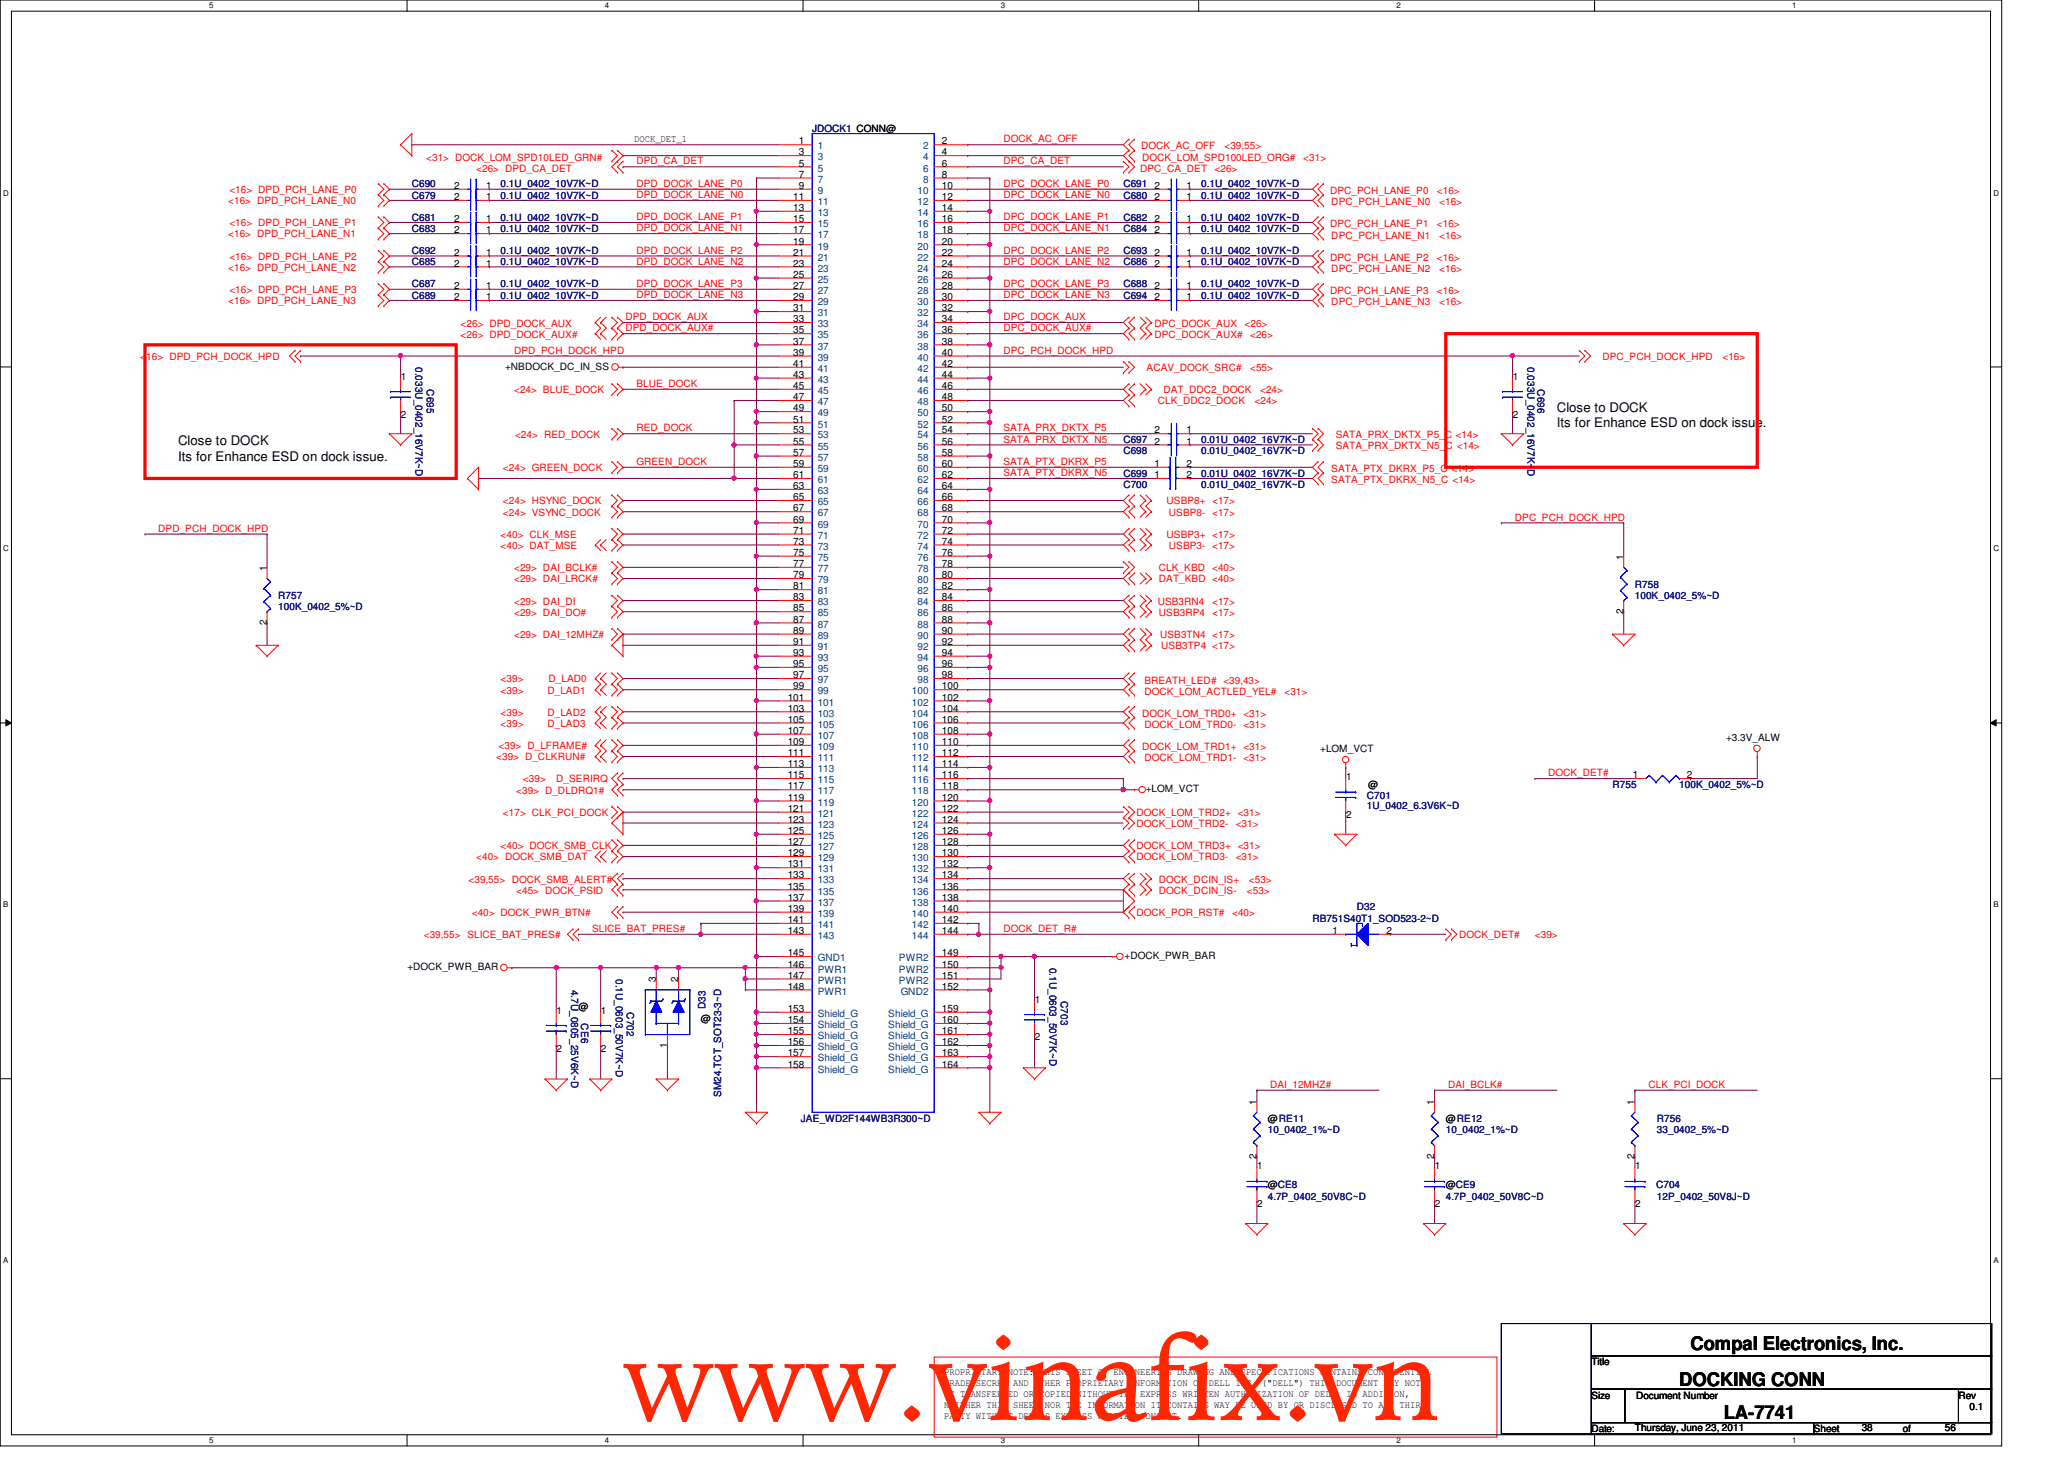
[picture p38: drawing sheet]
<svg xmlns="http://www.w3.org/2000/svg" width="297mm" height="210mm" viewBox="0 0 297 210" stroke-linecap="round" stroke-linejoin="round" font-family="sans-serif">
<defs><g id="words">
<text font-size="16.9" fill="#ff2600" x="89.6" y="204.3">www.vinafix.vn</text>
<g font-size="2.7">
<text x="243.3" y="194.3">Compal Electronics, Inc.</text>
<text x="241.7" y="199.4">DOCKING CONN</text>
<text x="248.1" y="204.2">LA-7741</text>
</g>
<g font-size="1.9">
<text x="224.1" y="59.3">Close to DOCK</text>
<text x="25.7" y="64.1">Close to DOCK</text>
<text x="224.1" y="61.5">Its for Enhance ESD on dock issue.</text>
<text x="25.7" y="66.3">Its for Enhance ESD on dock issue.</text>
</g>
<g font-size="1.4" fill="#f00">
<text x="61.3" y="23.1">&lt;31&gt; DOCK_LOM_SPD10LED_GRN#</text>
<text x="91.6" y="23.7">DPD_CA_DET</text>
<text x="144.4" y="20.5">DOCK_AC_OFF</text>
<text x="144.4" y="23.7">DPC_CA_DET</text>
<text x="164.2" y="21.5">DOCK_AC_OFF</text>
<text x="164.4" y="23.1">DOCK_LOM_SPD100LED_ORG#</text>
<text x="176.2" y="21.5">&lt;39,55&gt;</text>
<text x="187.6" y="23.1">&lt;31&gt;</text>
<text x="32.8" y="29.4">&lt;16&gt; DPD_PCH_LANE_N0</text>
<text x="33" y="27.8">&lt;16&gt; DPD_PCH_LANE_P0</text>
<text x="68.5" y="24.7">&lt;26&gt; DPD_CA_DET</text>
<text x="91.6" y="28.5">DPD_DOCK_LANE_N0</text>
<text x="91.6" y="26.9">DPD_DOCK_LANE_P0</text>
<text x="144.4" y="28.5">DPC_DOCK_LANE_N0</text>
<text x="144.4" y="26.9">DPC_DOCK_LANE_P0</text>
<text x="164.1" y="24.7">DPC_CA_DET</text>
<text x="174.8" y="24.7">&lt;26&gt;</text>
<text x="191.4" y="27.9">DPC_PCH_LANE_P0</text>
<text x="191.6" y="29.5">DPC_PCH_LANE_N0</text>
<text x="206.8" y="27.9">&lt;16&gt;</text>
<text x="207.1" y="29.5">&lt;16&gt;</text>
<text x="32.8" y="34.2">&lt;16&gt; DPD_PCH_LANE_N1</text>
<text x="33" y="32.6">&lt;16&gt; DPD_PCH_LANE_P1</text>
<text x="91.6" y="31.7">DPD_DOCK_LANE_P1</text>
<text x="91.6" y="33.3">DPD_DOCK_LANE_N1</text>
<text x="144.4" y="31.7">DPC_DOCK_LANE_P1</text>
<text x="144.4" y="33.3">DPC_DOCK_LANE_N1</text>
<text x="191.4" y="32.7">DPC_PCH_LANE_P1</text>
<text x="191.6" y="34.3">DPC_PCH_LANE_N1</text>
<text x="206.8" y="32.7">&lt;16&gt;</text>
<text x="207.1" y="34.3">&lt;16&gt;</text>
<text x="32.8" y="39">&lt;16&gt; DPD_PCH_LANE_N2</text>
<text x="33" y="37.4">&lt;16&gt; DPD_PCH_LANE_P2</text>
<text x="91.6" y="41.3">DPD_DOCK_LANE_P3</text>
<text x="91.6" y="36.5">DPD_DOCK_LANE_P2</text>
<text x="91.6" y="38.1">DPD_DOCK_LANE_N2</text>
<text x="144.4" y="41.3">DPC_DOCK_LANE_P3</text>
<text x="144.4" y="36.5">DPC_DOCK_LANE_P2</text>
<text x="144.4" y="38.1">DPC_DOCK_LANE_N2</text>
<text x="191.4" y="37.5">DPC_PCH_LANE_P2</text>
<text x="191.6" y="39.1">DPC_PCH_LANE_N2</text>
<text x="206.8" y="37.5">&lt;16&gt;</text>
<text x="207.1" y="39.1">&lt;16&gt;</text>
<text x="32.8" y="43.8">&lt;16&gt; DPD_PCH_LANE_N3</text>
<text x="33" y="42.2">&lt;16&gt; DPD_PCH_LANE_P3</text>
<text x="66.3" y="47">&lt;26&gt; DPD_DOCK_AUX</text>
<text x="90" y="46.1">DPD_DOCK_AUX</text>
<text x="90" y="47.7">DPD_DOCK_AUX#</text>
<text x="91.6" y="42.9">DPD_DOCK_LANE_N3</text>
<text x="144.4" y="42.9">DPC_DOCK_LANE_N3</text>
<text x="144.4" y="46.1">DPC_DOCK_AUX</text>
<text x="144.4" y="47.7">DPC_DOCK_AUX#</text>
<text x="166.2" y="47">DPC_DOCK_AUX</text>
<text x="179.1" y="47">&lt;26&gt;</text>
<text x="191.4" y="42.3">DPC_PCH_LANE_P3</text>
<text x="191.6" y="43.9">DPC_PCH_LANE_N3</text>
<text x="206.8" y="42.3">&lt;16&gt;</text>
<text x="207.1" y="43.9">&lt;16&gt;</text>
<text x="20.2" y="51.8">&lt;16&gt; DPD_PCH_DOCK_HPD</text>
<text x="66.3" y="48.6">&lt;26&gt; DPD_DOCK_AUX#</text>
<text x="74" y="50.9">DPD_PCH_DOCK_HPD</text>
<text x="144.4" y="50.9">DPC_PCH_DOCK_HPD</text>
<text x="165" y="53.4">ACAV_DOCK_SRC#</text>
<text x="166.2" y="48.6">DPC_DOCK_AUX#</text>
<text x="179.9" y="48.6">&lt;26&gt;</text>
<text x="179.9" y="53.4">&lt;55&gt;</text>
<text x="230.6" y="51.8">DPC_PCH_DOCK_HPD</text>
<text x="247.9" y="51.8">&lt;16&gt;</text>
<text x="74" y="56.6">&lt;24&gt; BLUE_DOCK</text>
<text x="91.6" y="55.7">BLUE_DOCK</text>
<text x="166.6" y="58.2">CLK_DDC2_DOCK</text>
<text x="167.4" y="56.6">DAT_DDC2_DOCK</text>
<text x="180.5" y="58.2">&lt;24&gt;</text>
<text x="181.3" y="56.6">&lt;24&gt;</text>
<text x="74.1" y="63">&lt;24&gt; RED_DOCK</text>
<text x="91.6" y="62.1">RED_DOCK</text>
<text x="144.4" y="62.1">SATA_PRX_DKTX_P5</text>
<text x="144.4" y="63.7">SATA_PRX_DKTX_N5</text>
<text x="192.2" y="63">SATA_PRX_DKTX_P5_C &lt;14&gt;</text>
<text x="192.2" y="64.6">SATA_PRX_DKTX_N5_C &lt;14&gt;</text>
<text x="72.4" y="67.8">&lt;24&gt; GREEN_DOCK</text>
<text x="91.6" y="66.9">GREEN_DOCK</text>
<text x="144.4" y="66.9">SATA_PTX_DKRX_P5</text>
<text x="144.4" y="68.5">SATA_PTX_DKRX_N5</text>
<text x="191.6" y="67.9">SATA_PTX_DKRX_P5_C &lt;14&gt;</text>
<text x="191.6" y="69.5">SATA_PTX_DKRX_N5_C &lt;14&gt;</text>
<text x="22.8" y="76.5">DPD_PCH_DOCK_HPD</text>
<text x="72" y="77.4">&lt;40&gt; CLK_MSE</text>
<text x="72.4" y="74.2">&lt;24&gt; VSYNC_DOCK</text>
<text x="72.4" y="72.6">&lt;24&gt; HSYNC_DOCK</text>
<text x="167.9" y="72.6">USBP8+ &lt;17&gt;</text>
<text x="167.9" y="77.4">USBP3+ &lt;17&gt;</text>
<text x="168.2" y="74.2">USBP8- &lt;17&gt;</text>
<text x="218" y="74.9">DPC_PCH_DOCK_HPD</text>
<text x="72" y="79">&lt;40&gt; DAT_MSE</text>
<text x="74" y="82.2">&lt;29&gt; DAI_BCLK#</text>
<text x="74" y="83.8">&lt;29&gt; DAI_LRCK#</text>
<text x="166.8" y="83.8">DAT_KBD &lt;40&gt;</text>
<text x="166.8" y="82.2">CLK_KBD</text>
<text x="168.2" y="79">USBP3- &lt;17&gt;</text>
<text x="174.4" y="82.2">&lt;40&gt;</text>
<text x="74" y="87">&lt;29&gt; DAI_DI</text>
<text x="74" y="88.6">&lt;29&gt; DAI_DO#</text>
<text x="166.6" y="87">USB3RN4</text>
<text x="166.8" y="88.6">USB3RP4</text>
<text x="174.5" y="88.6">&lt;17&gt;</text>
<text x="174.5" y="87">&lt;17&gt;</text>
<text x="74" y="91.8">&lt;29&gt; DAI_12MHZ#</text>
<text x="167" y="91.8">USB3TN4 &lt;17&gt;</text>
<text x="167.1" y="93.4">USB3TP4 &lt;17&gt;</text>
<text x="72" y="99.8">&lt;39&gt;</text>
<text x="72" y="98.2">&lt;39&gt;</text>
<text x="78.8" y="99.8">D_LAD1</text>
<text x="78.9" y="98.2">D_LAD0</text>
<text x="164.7" y="98.3">BREATH_LED# &lt;39,43&gt;</text>
<text x="164.7" y="99.9">DOCK_LOM_ACTLED_YEL#</text>
<text x="184.9" y="99.9">&lt;31&gt;</text>
<text x="71.8" y="107.8">&lt;39&gt; D_LFRAME#</text>
<text x="72" y="103">&lt;39&gt;</text>
<text x="72" y="104.6">&lt;39&gt;</text>
<text x="78.8" y="103">D_LAD2</text>
<text x="78.8" y="104.6">D_LAD3</text>
<text x="164.4" y="103.1">DOCK_LOM_TRD0+ &lt;31&gt;</text>
<text x="164.4" y="108">DOCK_LOM_TRD1+ &lt;31&gt;</text>
<text x="164.7" y="104.7">DOCK_LOM_TRD0- &lt;31&gt;</text>
<text x="71.4" y="109.4">&lt;39&gt; D_CLKRUN#</text>
<text x="75.3" y="112.6">&lt;39&gt;</text>
<text x="80" y="112.6">D_SERIRQ</text>
<text x="164.7" y="109.5">DOCK_LOM_TRD1- &lt;31&gt;</text>
<text x="222.8" y="111.7">DOCK_DET#</text>
<text x="72.4" y="117.4">&lt;17&gt; CLK_PCI_DOCK</text>
<text x="74.3" y="114.2">&lt;39&gt; D_DLDRQ1#</text>
<text x="163.6" y="119">DOCK_LOM_TRD2-</text>
<text x="163.6" y="117.4">DOCK_LOM_TRD2+ &lt;31&gt;</text>
<text x="177.8" y="119">&lt;31&gt;</text>
<text x="68.5" y="123.8">&lt;40&gt; DOCK_SMB_DAT</text>
<text x="72" y="122.2">&lt;40&gt; DOCK_SMB_CLK</text>
<text x="163.6" y="123.8">DOCK_LOM_TRD3-</text>
<text x="163.6" y="122.2">DOCK_LOM_TRD3+ &lt;31&gt;</text>
<text x="177.8" y="123.8">&lt;31&gt;</text>
<text x="67.4" y="127">&lt;39,55&gt; DOCK_SMB_ALERT#</text>
<text x="67.9" y="131.8">&lt;40&gt; DOCK_PWR_BTN#</text>
<text x="74.3" y="128.6">&lt;45&gt; DOCK_PSID</text>
<text x="163.6" y="131.8">DOCK_POR_RST#</text>
<text x="166.8" y="127">DOCK_DCIN_IS+</text>
<text x="166.8" y="128.6">DOCK_DCIN_IS-</text>
<text x="177.3" y="131.8">&lt;40&gt;</text>
<text x="179.4" y="128.6">&lt;53&gt;</text>
<text x="179.7" y="127">&lt;53&gt;</text>
<text x="61" y="135">&lt;39,55&gt; SLICE_BAT_PRES#</text>
<text x="85.2" y="134.1">SLICE_BAT_PRES#</text>
<text x="144.4" y="134.1">DOCK_DET_R#</text>
<text x="210" y="135">DOCK_DET#</text>
<text x="220.9" y="135">&lt;39&gt;</text>
<text x="182.8" y="156.5">DAI_12MHZ#</text>
<text x="208.4" y="156.5">DAI_BCLK#</text>
<text x="237.2" y="156.5">CLK_PCI_DOCK</text>
</g>
<g font-size="1.4">
<text x="91.3" y="20.4">DOCK_DET_1</text>
<text x="115" y="20.8">1</text>
<text x="115" y="22.4">3</text>
<text x="115" y="24">5</text>
<text x="135.5" y="20.8">2</text>
<text x="135.5" y="22.4">4</text>
<text x="135.5" y="24">6</text>
<text x="65.4" y="28.8">2</text>
<text x="65.4" y="27.2">2</text>
<text x="70" y="28.8">1</text>
<text x="70" y="27.2">1</text>
<text x="114.2" y="28.8">11</text>
<text x="115" y="25.6">7</text>
<text x="115" y="27.2">9</text>
<text x="135.5" y="25.6">8</text>
<text x="135.5" y="27.2">10</text>
<text x="135.5" y="28.8">12</text>
<text x="166.2" y="28.8">2</text>
<text x="166.2" y="27.2">2</text>
<text x="170.8" y="28.8">1</text>
<text x="170.8" y="27.2">1</text>
<text x="65.4" y="32">2</text>
<text x="65.4" y="33.6">2</text>
<text x="70" y="32">1</text>
<text x="70" y="33.6">1</text>
<text x="114.2" y="30.4">13</text>
<text x="114.2" y="32">15</text>
<text x="114.2" y="33.6">17</text>
<text x="114.2" y="35.2">19</text>
<text x="135.5" y="30.4">14</text>
<text x="135.5" y="32">16</text>
<text x="135.5" y="33.6">18</text>
<text x="135.5" y="35.2">20</text>
<text x="166.2" y="33.6">2</text>
<text x="166.2" y="32">2</text>
<text x="170.8" y="33.6">1</text>
<text x="170.8" y="32">1</text>
<text x="65.4" y="36.8">2</text>
<text x="65.4" y="38.4">2</text>
<text x="65.4" y="41.6">2</text>
<text x="70" y="36.8">1</text>
<text x="70" y="38.4">1</text>
<text x="70" y="41.6">1</text>
<text x="114.2" y="36.8">21</text>
<text x="114.2" y="38.4">23</text>
<text x="114.2" y="40">25</text>
<text x="114.2" y="41.6">27</text>
<text x="135.5" y="36.8">22</text>
<text x="135.5" y="38.4">24</text>
<text x="135.5" y="40">26</text>
<text x="135.5" y="41.6">28</text>
<text x="166.2" y="41.6">2</text>
<text x="166.2" y="38.4">2</text>
<text x="166.2" y="36.8">2</text>
<text x="170.8" y="41.6">1</text>
<text x="170.8" y="38.4">1</text>
<text x="170.8" y="36.8">1</text>
<text x="65.4" y="43.2">2</text>
<text x="70" y="43.2">1</text>
<text x="114.2" y="43.2">29</text>
<text x="114.2" y="44.8">31</text>
<text x="114.2" y="46.4">33</text>
<text x="114.2" y="48">35</text>
<text x="135.5" y="43.2">30</text>
<text x="135.5" y="44.8">32</text>
<text x="135.5" y="46.4">34</text>
<text x="135.5" y="48">36</text>
<text x="166.2" y="43.2">2</text>
<text x="170.8" y="43.2">1</text>
<text x="72.7" y="53.2">+NBDOCK_DC_IN_SS</text>
<text x="114.2" y="49.6">37</text>
<text x="114.2" y="51.2">39</text>
<text x="114.2" y="52.8">41</text>
<text x="135.5" y="49.6">38</text>
<text x="135.5" y="51.2">40</text>
<text x="135.5" y="52.8">42</text>
<text x="57.7" y="54.6">1</text>
<text x="114.2" y="54.4">43</text>
<text x="114.2" y="56">45</text>
<text x="114.2" y="57.6">47</text>
<text x="114.2" y="59.2">49</text>
<text x="135.5" y="54.4">44</text>
<text x="135.5" y="56">46</text>
<text x="135.5" y="57.6">48</text>
<text x="135.5" y="59.2">50</text>
<text x="217.7" y="54.6">1</text>
<text x="57.7" y="60.1">2</text>
<text x="114.2" y="60.8">51</text>
<text x="114.2" y="62.4">53</text>
<text x="114.2" y="64">55</text>
<text x="114.2" y="65.6">57</text>
<text x="135.5" y="60.8">52</text>
<text x="135.5" y="62.4">54</text>
<text x="135.5" y="64">56</text>
<text x="135.5" y="65.6">58</text>
<text x="166.2" y="64">2</text>
<text x="166.2" y="62.4">2</text>
<text x="170.8" y="64">1</text>
<text x="170.8" y="62.4">1</text>
<text x="217.7" y="60.1">2</text>
<text x="114.2" y="67.2">59</text>
<text x="114.2" y="68.8">61</text>
<text x="114.2" y="70.4">63</text>
<text x="114.2" y="72">65</text>
<text x="135.5" y="67.2">60</text>
<text x="135.5" y="68.8">62</text>
<text x="135.5" y="70.4">64</text>
<text x="135.5" y="72">66</text>
<text x="166.2" y="68.8">1</text>
<text x="166.2" y="67.2">1</text>
<text x="170.8" y="68.8">2</text>
<text x="170.8" y="67.2">2</text>
<text x="114.2" y="73.6">67</text>
<text x="114.2" y="75.2">69</text>
<text x="114.2" y="76.8">71</text>
<text x="135.5" y="73.6">68</text>
<text x="135.5" y="75.2">70</text>
<text x="135.5" y="76.8">72</text>
<text x="38.4" y="82.1" transform="rotate(-90 38.4 82.1)">1</text>
<text x="114.2" y="78.4">73</text>
<text x="114.2" y="80">75</text>
<text x="114.2" y="81.6">77</text>
<text x="114.2" y="83.2">79</text>
<text x="135.5" y="78.4">74</text>
<text x="135.5" y="80">76</text>
<text x="135.5" y="81.6">78</text>
<text x="135.5" y="83.2">80</text>
<text x="233.6" y="80.5" transform="rotate(-90 233.6 80.5)">1</text>
<text x="38.4" y="89.9" transform="rotate(-90 38.4 89.9)">2</text>
<text x="114.2" y="84.8">81</text>
<text x="114.2" y="86.4">83</text>
<text x="114.2" y="88">85</text>
<text x="114.2" y="89.6">87</text>
<text x="135.5" y="84.8">82</text>
<text x="135.5" y="86.4">84</text>
<text x="135.5" y="88">86</text>
<text x="135.5" y="89.6">88</text>
<text x="233.6" y="88.3" transform="rotate(-90 233.6 88.3)">2</text>
<text x="114.2" y="91.2">89</text>
<text x="114.2" y="92.8">91</text>
<text x="114.2" y="94.4">93</text>
<text x="114.2" y="96">95</text>
<text x="135.5" y="91.2">90</text>
<text x="135.5" y="92.8">92</text>
<text x="135.5" y="94.4">94</text>
<text x="135.5" y="96">96</text>
<text x="113.4" y="100.8">101</text>
<text x="114.2" y="97.6">97</text>
<text x="114.2" y="99.2">99</text>
<text x="135.5" y="97.6">98</text>
<text x="135.5" y="99.2">100</text>
<text x="135.5" y="100.8">102</text>
<text x="113.4" y="102.4">103</text>
<text x="113.4" y="104">105</text>
<text x="113.4" y="105.6">107</text>
<text x="113.4" y="107.2">109</text>
<text x="135.5" y="102.4">104</text>
<text x="135.5" y="104">106</text>
<text x="135.5" y="105.6">108</text>
<text x="135.5" y="107.2">110</text>
<text x="248.4" y="106.6">+3.3V_ALW</text>
<text x="113.4" y="108.8">111</text>
<text x="113.4" y="110.4">113</text>
<text x="113.4" y="112">115</text>
<text x="113.4" y="113.6">117</text>
<text x="135.5" y="108.8">112</text>
<text x="135.5" y="110.4">114</text>
<text x="135.5" y="112">116</text>
<text x="135.5" y="113.6">118</text>
<text x="190" y="108.2">+LOM_VCT</text>
<text x="193.7" y="112.2">1</text>
<text x="196.9" y="113.4">@</text>
<text x="235" y="112">1</text>
<text x="242.8" y="112">2</text>
<text x="113.4" y="115.2">119</text>
<text x="113.4" y="116.8">121</text>
<text x="113.4" y="118.4">123</text>
<text x="113.4" y="120">125</text>
<text x="135.5" y="115.2">120</text>
<text x="135.5" y="116.8">122</text>
<text x="135.5" y="118.4">124</text>
<text x="135.5" y="120">126</text>
<text x="164.9" y="114">+LOM_VCT</text>
<text x="193.7" y="117.7">2</text>
<text x="113.4" y="121.6">127</text>
<text x="113.4" y="123.2">129</text>
<text x="113.4" y="124.8">131</text>
<text x="135.5" y="121.6">128</text>
<text x="135.5" y="123.2">130</text>
<text x="135.5" y="124.8">132</text>
<text x="113.4" y="126.4">133</text>
<text x="113.4" y="128">135</text>
<text x="113.4" y="129.6">137</text>
<text x="113.4" y="131.2">139</text>
<text x="135.5" y="126.4">134</text>
<text x="135.5" y="128">136</text>
<text x="135.5" y="129.6">138</text>
<text x="135.5" y="131.2">140</text>
<text x="113.4" y="137.6">145</text>
<text x="113.4" y="132.8">141</text>
<text x="113.4" y="134.4">143</text>
<text x="135.5" y="137.6">149</text>
<text x="135.5" y="132.8">142</text>
<text x="135.5" y="134.4">144</text>
<text x="191.8" y="134.4">1</text>
<text x="199.6" y="134.4">2</text>
<text x="58.6" y="139.6">+DOCK_PWR_BAR</text>
<text x="94.4" y="141.3" transform="rotate(-90 94.4 141.3)">3</text>
<text x="97.6" y="141.3" transform="rotate(-90 97.6 141.3)">2</text>
<text x="113.4" y="139.2">146</text>
<text x="113.4" y="140.8">147</text>
<text x="113.4" y="142.4">148</text>
<text x="135.5" y="142.4">152</text>
<text x="135.5" y="139.2">150</text>
<text x="135.5" y="140.8">151</text>
<text x="161.8" y="138">+DOCK_PWR_BAR</text>
<text x="80.1" y="145.8">1</text>
<text x="83.3" y="145.4">@</text>
<text x="86.5" y="145.8">1</text>
<text x="100.9" y="147">@</text>
<text x="113.4" y="145.6">153</text>
<text x="113.4" y="147.2">154</text>
<text x="113.4" y="148.8">155</text>
<text x="135.5" y="145.6">159</text>
<text x="135.5" y="147.2">160</text>
<text x="135.5" y="148.8">161</text>
<text x="148.9" y="144.2">1</text>
<text x="148.9" y="149.7">2</text>
<text x="80.1" y="151.3">2</text>
<text x="86.5" y="151.3">2</text>
<text x="96" y="150.7" transform="rotate(-90 96 150.7)">1</text>
<text x="113.4" y="150.4">156</text>
<text x="113.4" y="152">157</text>
<text x="113.4" y="153.6">158</text>
<text x="135.5" y="150.4">162</text>
<text x="135.5" y="152">163</text>
<text x="135.5" y="153.6">164</text>
<text x="180.8" y="158.9" transform="rotate(-90 180.8 158.9)">1</text>
<text x="182.5" y="161.4">@RE11</text>
<text x="206.4" y="158.9" transform="rotate(-90 206.4 158.9)">1</text>
<text x="208.1" y="161.4">@RE12</text>
<text x="235.2" y="158.9" transform="rotate(-90 235.2 158.9)">1</text>
<text x="180.8" y="166.8" transform="rotate(-90 180.8 166.8)">2</text>
<text x="206.4" y="166.8" transform="rotate(-90 206.4 166.8)">2</text>
<text x="235.2" y="166.8" transform="rotate(-90 235.2 166.8)">2</text>
<text x="180.9" y="168.2">1</text>
<text x="180.9" y="173.7">2</text>
<text x="182.5" y="171">@CE8</text>
<text x="206.5" y="168.2">1</text>
<text x="206.5" y="173.7">2</text>
<text x="208.1" y="171">@CE9</text>
<text x="235.3" y="168.2">1</text>
<text x="235.3" y="173.7">2</text>
<text x="135.9" y="197.9">PROPRIETARY NOTE: THIS SHEET OF ENGINEERING DRAWING AND SPECIFICATIONS CONTAINS CONFIDENTIAL</text>
<text x="229" y="196.4">Title</text>
<text x="135.9" y="199.4">TRADE SECRET AND OTHER PROPRIETARY INFORMATION OF DELL INC. (&quot;DELL&quot;) THIS DOCUMENT MAY NOT</text>
<text x="135.9" y="201">BE TRANSFERRED OR COPIED WITHOUT THE EXPRESS WRITTEN AUTHORIZATION OF DELL. IN ADDITION,</text>
<text x="135.9" y="202.6">NEITHER THIS SHEET NOR THE INFORMATION IT CONTAINS WAY BE USED BY OR DISCLOSED TO ANY THIRD</text>
<text x="229" y="201.2">Size</text>
<text x="235.5" y="201.2">Document Number</text>
<text x="281.9" y="201.2">Rev</text>
<text x="283.5" y="202.8">0.1</text>
<text x="135.9" y="204.1">PARTY WITHOUT DELL'S EXPRESS WRITTEN CONSENT.</text>
<text x="229" y="206">Date:</text>
<text x="235.3" y="205.9">Thursday, June 23, 2011</text>
<text x="261" y="206">Sheet</text>
<text x="267.9" y="205.9">38</text>
<text x="273.9" y="206">of</text>
<text x="279.9" y="205.9">56</text>
</g>
<g font-size="1.4" fill="#000080">
<text x="116.9" y="19">JDOCK1 CONN@</text>
<text x="59.3" y="28.6">C679</text>
<text x="59.3" y="27">C690</text>
<text x="72" y="28.6">0.1U_0402_10V7K~D</text>
<text x="72" y="27">0.1U_0402_10V7K~D</text>
<text x="161.7" y="28.6">C680</text>
<text x="161.7" y="27">C691</text>
<text x="172.9" y="28.6">0.1U_0402_10V7K~D</text>
<text x="172.9" y="27">0.1U_0402_10V7K~D</text>
<text x="59.3" y="31.7">C681</text>
<text x="59.3" y="33.4">C683</text>
<text x="72" y="31.7">0.1U_0402_10V7K~D</text>
<text x="72" y="33.4">0.1U_0402_10V7K~D</text>
<text x="161.7" y="33.4">C684</text>
<text x="161.7" y="31.7">C682</text>
<text x="172.9" y="33.4">0.1U_0402_10V7K~D</text>
<text x="172.9" y="31.7">0.1U_0402_10V7K~D</text>
<text x="59.3" y="36.6">C692</text>
<text x="59.3" y="38.2">C685</text>
<text x="59.3" y="41.4">C687</text>
<text x="72" y="36.6">0.1U_0402_10V7K~D</text>
<text x="72" y="38.2">0.1U_0402_10V7K~D</text>
<text x="72" y="41.4">0.1U_0402_10V7K~D</text>
<text x="161.7" y="41.4">C688</text>
<text x="161.7" y="38.2">C686</text>
<text x="161.7" y="36.6">C693</text>
<text x="172.9" y="41.4">0.1U_0402_10V7K~D</text>
<text x="172.9" y="38.2">0.1U_0402_10V7K~D</text>
<text x="172.9" y="36.6">0.1U_0402_10V7K~D</text>
<text x="59.3" y="43">C689</text>
<text x="72" y="43">0.1U_0402_10V7K~D</text>
<text x="161.7" y="43">C694</text>
<text x="172.9" y="43">0.1U_0402_10V7K~D</text>
<text x="59.8" y="52.8" transform="rotate(90 59.8 52.8)">0.033U_0402_16V7K~D</text>
<text x="219.8" y="52.8" transform="rotate(90 219.8 52.8)">0.033U_0402_16V7K~D</text>
<text x="61.4" y="56" transform="rotate(90 61.4 56)">C695</text>
<text x="221.3" y="56" transform="rotate(90 221.3 56)">C696</text>
<text x="161.7" y="65.4">C698</text>
<text x="161.7" y="63.8">C697</text>
<text x="172.9" y="65.4">0.01U_0402_16V7K~D</text>
<text x="172.9" y="63.8">0.01U_0402_16V7K~D</text>
<text x="161.7" y="70.2">C700</text>
<text x="161.7" y="68.6">C699</text>
<text x="172.9" y="70.2">0.01U_0402_16V7K~D</text>
<text x="172.9" y="68.6">0.01U_0402_16V7K~D</text>
<text x="40" y="86.2">R757</text>
<text x="40" y="87.8">100K_0402_5%~D</text>
<text x="235.3" y="84.6">R758</text>
<text x="235.3" y="86.2">100K_0402_5%~D</text>
<text x="232.1" y="113.4">R755</text>
<text x="241.7" y="113.4">100K_0402_5%~D</text>
<text x="196.7" y="115">C701</text>
<text x="196.7" y="116.4">1U_0402_6.3V6K~D</text>
<text x="195.3" y="131">D32</text>
<text x="188.9" y="132.6">RB751S40T1_SOD523-2~D</text>
<text x="82.2" y="142.4" transform="rotate(90 82.2 142.4)">4.7U_0805_25V6K~D</text>
<text x="88.6" y="140.8" transform="rotate(90 88.6 140.8)">0.1U_0603_50V7K~D</text>
<text x="151" y="139.2" transform="rotate(90 151 139.2)">0.1U_0603_50V7K~D</text>
<text x="83.6" y="147.2" transform="rotate(90 83.6 147.2)">CE6</text>
<text x="90.2" y="145.6" transform="rotate(90 90.2 145.6)">C702</text>
<text x="101.6" y="145.2" transform="rotate(-90 101.6 145.2)">D33</text>
<text x="152.7" y="144" transform="rotate(90 152.7 144)">C703</text>
<text x="103.8" y="157.8" transform="rotate(-90 103.8 157.8)">SM24.TCT_SOT23-3~D</text>
<text x="115.3" y="161.4">JAE_WD2F144WB3R300~D</text>
<text x="238.5" y="161.4">R756</text>
<text x="182.5" y="163">10_0402_1%~D</text>
<text x="208.1" y="163">10_0402_1%~D</text>
<text x="238.5" y="163">33_0402_5%~D</text>
<text x="182.5" y="172.6">4.7P_0402_50V8C~D</text>
<text x="208.1" y="172.6">4.7P_0402_50V8C~D</text>
<text x="238.3" y="171">C704</text>
<text x="238.5" y="172.6">12P_0402_50V8J~D</text>
</g>
<g font-size="1.4" fill="#004080">
<text x="117.7" y="21.5">1</text>
<text x="117.7" y="23.1">3</text>
<text x="132.8" y="21.5">2</text>
<text x="132.8" y="23.1">4</text>
<text x="117.7" y="24.7">5</text>
<text x="117.7" y="26.3">7</text>
<text x="117.7" y="27.9">9</text>
<text x="117.7" y="29.5">11</text>
<text x="132" y="27.9">10</text>
<text x="132" y="29.5">12</text>
<text x="132.8" y="24.7">6</text>
<text x="132.8" y="26.3">8</text>
<text x="117.7" y="31.1">13</text>
<text x="117.7" y="32.7">15</text>
<text x="117.7" y="34.3">17</text>
<text x="117.7" y="35.9">19</text>
<text x="132" y="31.1">14</text>
<text x="132" y="32.7">16</text>
<text x="132" y="34.3">18</text>
<text x="132" y="35.9">20</text>
<text x="117.7" y="37.5">21</text>
<text x="117.7" y="39.1">23</text>
<text x="117.7" y="40.7">25</text>
<text x="132" y="37.5">22</text>
<text x="132" y="39.1">24</text>
<text x="132" y="40.7">26</text>
<text x="117.7" y="42.3">27</text>
<text x="117.7" y="43.9">29</text>
<text x="117.7" y="45.5">31</text>
<text x="117.7" y="47.1">33</text>
<text x="132" y="42.3">28</text>
<text x="132" y="43.9">30</text>
<text x="132" y="45.5">32</text>
<text x="132" y="47.1">34</text>
<text x="117.7" y="48.7">35</text>
<text x="117.7" y="50.3">37</text>
<text x="117.7" y="51.9">39</text>
<text x="117.7" y="53.5">41</text>
<text x="132" y="48.7">36</text>
<text x="132" y="50.3">38</text>
<text x="132" y="51.9">40</text>
<text x="132" y="53.5">42</text>
<text x="117.7" y="55.1">43</text>
<text x="117.7" y="56.7">45</text>
<text x="117.7" y="58.3">47</text>
<text x="117.7" y="59.9">49</text>
<text x="132" y="55.1">44</text>
<text x="132" y="56.7">46</text>
<text x="132" y="58.3">48</text>
<text x="132" y="59.9">50</text>
<text x="117.7" y="61.5">51</text>
<text x="117.7" y="63.1">53</text>
<text x="117.7" y="64.7">55</text>
<text x="132" y="61.5">52</text>
<text x="132" y="63.1">54</text>
<text x="132" y="64.7">56</text>
<text x="117.7" y="66.3">57</text>
<text x="117.7" y="67.9">59</text>
<text x="117.7" y="69.5">61</text>
<text x="117.7" y="71.1">63</text>
<text x="132" y="66.3">58</text>
<text x="132" y="67.9">60</text>
<text x="132" y="69.5">62</text>
<text x="132" y="71.1">64</text>
<text x="117.7" y="72.7">65</text>
<text x="117.7" y="74.3">67</text>
<text x="117.7" y="75.9">69</text>
<text x="117.7" y="77.5">71</text>
<text x="132" y="72.7">66</text>
<text x="132" y="74.3">68</text>
<text x="132" y="75.9">70</text>
<text x="132" y="77.5">72</text>
<text x="117.7" y="79.1">73</text>
<text x="117.7" y="80.7">75</text>
<text x="117.7" y="82.3">77</text>
<text x="117.7" y="83.9">79</text>
<text x="132" y="79.1">74</text>
<text x="132" y="80.7">76</text>
<text x="132" y="82.3">78</text>
<text x="132" y="83.9">80</text>
<text x="117.7" y="85.5">81</text>
<text x="117.7" y="87.1">83</text>
<text x="117.7" y="88.7">85</text>
<text x="132" y="85.5">82</text>
<text x="132" y="87.1">84</text>
<text x="132" y="88.7">86</text>
<text x="117.7" y="90.3">87</text>
<text x="117.7" y="91.9">89</text>
<text x="117.7" y="93.5">91</text>
<text x="117.7" y="95.1">93</text>
<text x="132" y="90.3">88</text>
<text x="132" y="91.9">90</text>
<text x="132" y="93.5">92</text>
<text x="132" y="95.1">94</text>
<text x="117.7" y="96.7">95</text>
<text x="117.7" y="98.3">97</text>
<text x="117.7" y="99.9">99</text>
<text x="117.7" y="101.5">101</text>
<text x="131.2" y="99.9">100</text>
<text x="131.2" y="101.5">102</text>
<text x="132" y="96.7">96</text>
<text x="132" y="98.3">98</text>
<text x="117.7" y="103.1">103</text>
<text x="117.7" y="104.7">105</text>
<text x="117.7" y="106.3">107</text>
<text x="117.7" y="107.9">109</text>
<text x="131.2" y="103.1">104</text>
<text x="131.2" y="104.7">106</text>
<text x="131.2" y="106.3">108</text>
<text x="131.2" y="107.9">110</text>
<text x="117.7" y="109.5">111</text>
<text x="117.7" y="111.1">113</text>
<text x="117.7" y="112.7">115</text>
<text x="131.2" y="109.5">112</text>
<text x="131.2" y="111.1">114</text>
<text x="131.2" y="112.7">116</text>
<text x="117.7" y="114.3">117</text>
<text x="117.7" y="115.9">119</text>
<text x="117.7" y="117.5">121</text>
<text x="117.7" y="119.1">123</text>
<text x="131.2" y="114.3">118</text>
<text x="131.2" y="115.9">120</text>
<text x="131.2" y="117.5">122</text>
<text x="131.2" y="119.1">124</text>
<text x="117.7" y="120.7">125</text>
<text x="117.7" y="122.3">127</text>
<text x="117.7" y="123.9">129</text>
<text x="117.7" y="125.5">131</text>
<text x="131.2" y="120.7">126</text>
<text x="131.2" y="122.3">128</text>
<text x="131.2" y="123.9">130</text>
<text x="131.2" y="125.5">132</text>
<text x="117.7" y="127.1">133</text>
<text x="117.7" y="128.7">135</text>
<text x="117.7" y="130.3">137</text>
<text x="117.7" y="131.9">139</text>
<text x="131.2" y="127.1">134</text>
<text x="131.2" y="128.7">136</text>
<text x="131.2" y="130.3">138</text>
<text x="131.2" y="131.9">140</text>
<text x="117.7" y="133.5">141</text>
<text x="117.7" y="135.1">143</text>
<text x="131.2" y="133.5">142</text>
<text x="131.2" y="135.1">144</text>
<text x="117.7" y="138.3">GND1</text>
<text x="117.7" y="139.9">PWR1</text>
<text x="117.7" y="141.5">PWR1</text>
<text x="117.7" y="143.1">PWR1</text>
<text x="129.4" y="138.3">PWR2</text>
<text x="129.4" y="139.9">PWR2</text>
<text x="129.4" y="141.5">PWR2</text>
<text x="129.6" y="143.1">GND2</text>
<text x="117.7" y="146.3">Shield_G</text>
<text x="117.7" y="147.9">Shield_G</text>
<text x="117.7" y="149.5">Shield_G</text>
<text x="127.8" y="146.3">Shield_G</text>
<text x="127.8" y="147.9">Shield_G</text>
<text x="127.8" y="149.5">Shield_G</text>
<text x="117.7" y="151.1">Shield_G</text>
<text x="117.7" y="152.7">Shield_G</text>
<text x="117.7" y="154.3">Shield_G</text>
<text x="127.8" y="151.1">Shield_G</text>
<text x="127.8" y="152.7">Shield_G</text>
<text x="127.8" y="154.3">Shield_G</text>
</g>
<g font-size="1.1">
<text x="30.1" y="1.1">5</text>
<text x="87" y="1.1">4</text>
<text x="144" y="1.1">3</text>
<text x="201" y="1.1">2</text>
<text x="257.9" y="1.1">1</text>
<text x=".5" y="28.2">D</text>
<text x="286.9" y="28.2">D</text>
<text x=".5" y="79.3">C</text>
<text x="286.9" y="79.3">C</text>
<text x=".5" y="130.6">B</text>
<text x="286.9" y="130.6">B</text>
<text x=".5" y="181.7">A</text>
<text x="286.9" y="181.7">A</text>
<text x="30.1" y="207.6">5</text>
<text x="87" y="207.6">4</text>
<text x="144" y="207.6">3</text>
<text x="201" y="207.6">2</text>
<text x="257.9" y="207.6">1</text>
</g>
</g></defs>
<path d="M0 0h288.1v208h-288.1zM1.6 1.6h284.9v204.8h-284.9z" fill="none" stroke="#000" stroke-width=".14"/>
<g fill="#fff">
<path d="M30.1 .2h.6v1.2h-.6z"/>
<path d="M30.1 206.6h.6v1.2h-.6z"/>
</g>
<path d="M58.6 0v1.6M58.6 206.4v1.6" fill="none" stroke="#000" stroke-width=".14"/>
<g fill="#fff">
<path d="M87 .2h.6v1.2h-.6z"/>
<path d="M87 206.6h.6v1.2h-.6z"/>
</g>
<path d="M115.6 0v1.6M115.6 206.4v1.6" fill="none" stroke="#000" stroke-width=".14"/>
<g fill="#fff">
<path d="M144 .2h.6v1.2h-.6z"/>
<path d="M144 206.6h.6v1.2h-.6z"/>
</g>
<path d="M172.5 0v1.6M172.5 206.4v1.6" fill="none" stroke="#000" stroke-width=".14"/>
<g fill="#fff">
<path d="M201 .2h.5v1.2h-.5z"/>
<path d="M201 206.6h.5v1.2h-.5z"/>
</g>
<path d="M229.5 0v1.6M229.5 206.4v1.6" fill="none" stroke="#000" stroke-width=".14"/>
<g fill="#fff">
<path d="M257.9 .2h.6v1.2h-.6z"/>
<path d="M257.9 206.6h.6v1.2h-.6z"/>
<path d="M.5 27.2h.7v1.2h-.7z"/>
<path d="M286.9 27.2h.8v1.2h-.8z"/>
<path d="M.5 78.4h.7v1.1h-.7z"/>
<path d="M286.9 78.4h.8v1.1h-.8z"/>
</g>
<path d="M0 52.8h1.6M286.5 52.8h1.6" fill="none" stroke="#000" stroke-width=".14"/>
<g fill="#fff">
<path d="M.5 129.6h.7v1.2h-.7z"/>
<path d="M286.9 129.6h.7v1.2h-.7z"/>
</g>
<path d="M0 104h1.6M.8 103.5l.8 .5-.8 .4zM286.5 104l.8-.5v.9zM286.5 104h1.6" fill="none" stroke="#000" stroke-width=".14"/>
<path d="M.8 103.5l.8 .5-.8 .4zM286.5 104l.8-.5v.9z" fill="#000"/>
<g fill="#fff">
<path d="M.5 180.8h.7v1.1h-.7z"/>
<path d="M286.9 180.8h.7v1.1h-.7z"/>
</g>
<path d="M0 155.2h1.6M286.5 155.2h1.6" fill="none" stroke="#000" stroke-width=".14"/>
<path d="M100.9 134.4h.1M100.9 134.4h11.2" fill="none" stroke="#800040" stroke-width=".14"/>
<circle cx="100.8" cy="134.4" r=".3" fill="#f0f"/>
<circle cx="100.8" cy="134.4" r=".3" fill="none" stroke="#f0f" stroke-width=".14"/>
<g fill="none" stroke="#800040" stroke-width=".14">
<path d="M139.3 36.8h.1M139.3 38.4h.1M139.3 32h.1M139.3 33.6h.1M139.3 28.8h.1M139.3 27.2h.1M139.3 36.8h27.2M139.3 38.4h27.2M139.3 32h27.2M139.3 33.6h27.2M139.3 28.8h27.2M139.3 27.2h27.2"/>
<path d="M57.7 51.2h.1M57.7 51.2h54.4M139.3 41.6h.1M139.3 43.2h.1M139.3 41.6h27.2M139.3 43.2h27.2M216.1 75.2h.1M216.1 75.2h17.6M233.7 75.2h.1M233.7 75.2v4.8M233.7 88h.1M233.7 88v3.2"/>
<path d="M83.3 134.4h.1M100.9 132.8h.1M100.9 132.8h11.2M100.9 132.8v1.6h-17.6M139.3 128h.1M139.3 126.4h.1M139.3 131.2h.1M139.3 134.4h.1M139.3 132.8h.1M139.3 132.8h1.6M139.3 134.4h1.6M139.3 128h22.4"/>
<path d="M139.3 126.4h22.4M139.3 131.2h22.4M108.9 147.2h.1M108.9 148.8h.1M108.9 147.2h3.2M108.9 148.8h3.2M108.9 147.2v1.6"/>
</g>
<circle cx="108.8" cy="147.2" r=".3" fill="#f0f"/>
<circle cx="108.8" cy="147.2" r=".3" fill="none" stroke="#f0f" stroke-width=".14"/>
<g fill="none" stroke="#800040" stroke-width=".14">
<path d="M142.4 25.6h.1M142.4 25.6v4.8M139.3 49.6h.1M139.3 52.8h.1M139.3 57.6h.1M139.3 56h.1M139.3 49.6h3.1M139.3 52.8h22.4M139.3 57.6h22.4M139.3 56h22.4M142.4 60.8h.1M142.4 60.8v4.8"/>
<path d="M107.3 139.2h.1M107.3 139.2v1.6M144.1 137.6h.1M144.1 137.6v1.6M108.9 150.4h.1M108.9 150.4h3.2M235.3 156.8h.1M235.3 156.8h17.6M235.3 156.8v1.6"/>
</g>
<circle cx="142.4" cy="60.8" r=".3" fill="#f0f"/>
<circle cx="142.4" cy="60.8" r=".3" fill="none" stroke="#f0f" stroke-width=".14"/>
<path d="M142.4 30.4h.1M142.4 30.4v4.8" fill="none" stroke="#800040" stroke-width=".14"/>
<circle cx="142.4" cy="30.4" r=".3" fill="#f0f"/>
<circle cx="142.4" cy="30.4" r=".3" fill="none" stroke="#f0f" stroke-width=".14"/>
<path d="M139.3 30.4h.1M139.3 30.4h3.1M142.4 54.4h.1M142.4 54.4v4.8" fill="none" stroke="#800040" stroke-width=".14"/>
<circle cx="142.4" cy="54.4" r=".3" fill="#f0f"/>
<circle cx="142.4" cy="54.4" r=".3" fill="none" stroke="#f0f" stroke-width=".14"/>
<path d="M142.4 59.2h.1M142.4 59.2v1.6" fill="none" stroke="#800040" stroke-width=".14"/>
<circle cx="142.4" cy="59.2" r=".3" fill="#f0f"/>
<circle cx="142.4" cy="59.2" r=".3" fill="none" stroke="#f0f" stroke-width=".14"/>
<path d="M139.3 25.6h.1M139.3 25.6h3.1M139.3 44.8h.1M139.3 44.8h3.1M142.4 44.8h.1M142.4 44.8v4.8M108.9 124.8h.1M108.9 124.8h3.2" fill="none" stroke="#800040" stroke-width=".14"/>
<circle cx="142.4" cy="44.8" r=".3" fill="#f0f"/>
<circle cx="142.4" cy="44.8" r=".3" fill="none" stroke="#f0f" stroke-width=".14"/>
<path d="M139.3 35.2h.1M139.3 35.2h3.1M142.4 35.2h.1M142.4 35.2v4.8" fill="none" stroke="#800040" stroke-width=".14"/>
<circle cx="142.4" cy="35.2" r=".3" fill="#f0f"/>
<circle cx="142.4" cy="35.2" r=".3" fill="none" stroke="#f0f" stroke-width=".14"/>
<path d="M108.9 115.2h.1M108.9 115.2v4.8" fill="none" stroke="#800040" stroke-width=".14"/>
<circle cx="108.8" cy="115.2" r=".3" fill="#f0f"/>
<circle cx="108.8" cy="115.2" r=".3" fill="none" stroke="#f0f" stroke-width=".14"/>
<path d="M142.4 49.6h.1M142.4 49.6v4.8" fill="none" stroke="#800040" stroke-width=".14"/>
<circle cx="142.4" cy="49.6" r=".31" fill="#f0f"/>
<circle cx="142.4" cy="49.6" r=".31" fill="none" stroke="#f0f" stroke-width=".14"/>
<path d="M108.9 153.6h.1M108.9 153.6v6.4M139.3 145.6h.1M139.3 145.6h3.1M142.4 145.6h.1M142.4 145.6v1.6" fill="none" stroke="#800040" stroke-width=".14"/>
<circle cx="142.4" cy="145.6" r=".31" fill="#f0f"/>
<circle cx="142.4" cy="145.6" r=".31" fill="none" stroke="#f0f" stroke-width=".14"/>
<path d="M108.9 137.6h.1M108.9 137.6v8" fill="none" stroke="#800040" stroke-width=".14"/>
<circle cx="108.8" cy="137.6" r=".31" fill="#f0f"/>
<circle cx="108.8" cy="137.6" r=".31" fill="none" stroke="#f0f" stroke-width=".14"/>
<path d="M139.3 60.8h.1M139.3 60.8h3.1M108.9 145.6h.1M108.9 145.6h3.2M142.4 142.4h.1M142.4 142.4v3.2" fill="none" stroke="#800040" stroke-width=".14"/>
<circle cx="142.4" cy="142.4" r=".3" fill="#f0f"/>
<circle cx="142.4" cy="142.4" r=".3" fill="none" stroke="#f0f" stroke-width=".14"/>
<path d="M108.9 120h.1M108.9 120h3.2M142.4 153.6h.1M142.4 153.6v6.4" fill="none" stroke="#800040" stroke-width=".14"/>
<circle cx="142.4" cy="153.6" r=".31" fill="#f0f"/>
<circle cx="142.4" cy="153.6" r=".31" fill="none" stroke="#f0f" stroke-width=".14"/>
<path d="M108.9 145.6h.1M108.9 145.6v1.6" fill="none" stroke="#800040" stroke-width=".14"/>
<circle cx="108.8" cy="145.6" r=".31" fill="#f0f"/>
<circle cx="108.8" cy="145.6" r=".31" fill="none" stroke="#f0f" stroke-width=".14"/>
<path d="M142.4 40h.1M142.4 40v4.8" fill="none" stroke="#800040" stroke-width=".14"/>
<circle cx="142.4" cy="40" r=".3" fill="#f0f"/>
<circle cx="142.4" cy="40" r=".3" fill="none" stroke="#f0f" stroke-width=".14"/>
<path d="M139.3 54.4h.1M139.3 54.4h3.1M108.9 110.4h.1M108.9 110.4v4.8" fill="none" stroke="#800040" stroke-width=".14"/>
<circle cx="108.8" cy="110.4" r=".3" fill="#f0f"/>
<circle cx="108.8" cy="110.4" r=".3" fill="none" stroke="#f0f" stroke-width=".14"/>
<path d="M139.3 40h.1M139.3 40h3.1M108.9 124.8h.1M108.9 124.8v4.8" fill="none" stroke="#800040" stroke-width=".14"/>
<circle cx="108.8" cy="124.8" r=".3" fill="#f0f"/>
<circle cx="108.8" cy="124.8" r=".3" fill="none" stroke="#f0f" stroke-width=".14"/>
<path d="M139.3 59.2h.1M139.3 59.2h3.1M108.9 115.2h.1M108.9 115.2h3.2M108.9 148.8h.1M108.9 148.8v1.6" fill="none" stroke="#800040" stroke-width=".14"/>
<circle cx="108.8" cy="148.8" r=".3" fill="#f0f"/>
<circle cx="108.8" cy="148.8" r=".3" fill="none" stroke="#f0f" stroke-width=".14"/>
<path d="M140.9 134.4h.1M140.9 134.4h51.2M200.1 134.4h.1M200.1 134.4h8" fill="none" stroke="#800040" stroke-width=".14"/>
<circle cx="140.8" cy="134.4" r=".3" fill="#f0f"/>
<circle cx="140.8" cy="134.4" r=".3" fill="none" stroke="#f0f" stroke-width=".14"/>
<path d="M139.3 20.8h.1M139.3 20.8h22.4M108.9 152h.1M108.9 152h3.2" fill="none" stroke="#800040" stroke-width=".14"/>
<circle cx="108.8" cy="152" r=".3" fill="#f0f"/>
<circle cx="108.8" cy="152" r=".3" fill="none" stroke="#f0f" stroke-width=".14"/>
<path d="M108.9 150.4h.1M108.9 150.4v1.6" fill="none" stroke="#800040" stroke-width=".14"/>
<circle cx="108.8" cy="150.4" r=".3" fill="#f0f"/>
<circle cx="108.8" cy="150.4" r=".3" fill="none" stroke="#f0f" stroke-width=".14"/>
<path d="M108.9 153.6h.1M108.9 153.6h3.2" fill="none" stroke="#800040" stroke-width=".14"/>
<circle cx="108.8" cy="153.6" r=".31" fill="#f0f"/>
<circle cx="108.8" cy="153.6" r=".31" fill="none" stroke="#f0f" stroke-width=".14"/>
<path d="M108.9 59.2h.1M108.9 59.2v1.6M108.9 152h.1M108.9 152v1.6M235.3 172.8h.1M235.3 166.4h.1M235.3 166.4v1.6M235.3 172.8v3.2" fill="none" stroke="#800040" stroke-width=".14"/>
<circle cx="108.8" cy="59.2" r=".3" fill="#f0f"/>
<circle cx="108.8" cy="59.2" r=".3" fill="none" stroke="#f0f" stroke-width=".14"/>
<path d="M108.9 65.6h.1M108.9 65.6v4.8" fill="none" stroke="#800040" stroke-width=".14"/>
<circle cx="108.8" cy="65.6" r=".31" fill="#f0f"/>
<circle cx="108.8" cy="65.6" r=".31" fill="none" stroke="#f0f" stroke-width=".14"/>
<path d="M105.7 68.8h.1M105.7 68.8h6.4" fill="none" stroke="#800040" stroke-width=".14"/>
<circle cx="105.6" cy="68.8" r=".31" fill="#f0f"/>
<circle cx="105.6" cy="68.8" r=".31" fill="none" stroke="#f0f" stroke-width=".14"/>
<g fill="none" stroke="#800040" stroke-width=".14">
<path d="M89.7 72h.1M89.7 72h22.4M108.9 75.2h.1M108.9 60.8h.1M108.9 75.2h3.2M108.9 60.8h3.2M89.7 92.8h.1M89.7 92.8h22.4M108.9 80h.1M108.9 94.4h.1M108.9 96h.1M108.9 89.6h.1"/>
<path d="M108.9 80h3.2M108.9 94.4h3.2M108.9 96h3.2M108.9 89.6v4.8M108.9 100.8h.1M108.9 100.8h3.2M108.9 129.6h.1M108.9 129.6h3.2"/>
</g>
<circle cx="108.8" cy="89.6" r=".31" fill="#f0f"/>
<circle cx="108.8" cy="89.6" r=".31" fill="none" stroke="#f0f" stroke-width=".14"/>
<path d="M108.9 59.2h.1M108.9 59.2h3.2M108.9 70.4h.1M108.9 70.4h3.2M108.9 94.4h.1M108.9 94.4v1.6" fill="none" stroke="#800040" stroke-width=".14"/>
<circle cx="108.8" cy="94.4" r=".3" fill="#f0f"/>
<circle cx="108.8" cy="94.4" r=".3" fill="none" stroke="#f0f" stroke-width=".14"/>
<path d="M105.7 57.6h.1M105.7 57.6v6.4M108.9 65.6h.1M108.9 65.6h3.2M108.9 84.8h.1M108.9 84.8v4.8" fill="none" stroke="#800040" stroke-width=".14"/>
<circle cx="108.8" cy="84.8" r=".3" fill="#f0f"/>
<circle cx="108.8" cy="84.8" r=".3" fill="none" stroke="#f0f" stroke-width=".14"/>
<path d="M105.7 64h.1M105.7 64v4.8" fill="none" stroke="#800040" stroke-width=".14"/>
<circle cx="105.6" cy="64" r=".31" fill="#f0f"/>
<circle cx="105.6" cy="64" r=".31" fill="none" stroke="#f0f" stroke-width=".14"/>
<path d="M108.9 75.2h.1M108.9 75.2v4.8" fill="none" stroke="#800040" stroke-width=".14"/>
<circle cx="108.8" cy="75.2" r=".3" fill="#f0f"/>
<circle cx="108.8" cy="75.2" r=".3" fill="none" stroke="#f0f" stroke-width=".14"/>
<path d="M108.9 80h.1M108.9 80v4.8" fill="none" stroke="#800040" stroke-width=".14"/>
<circle cx="108.8" cy="80" r=".3" fill="#f0f"/>
<circle cx="108.8" cy="80" r=".3" fill="none" stroke="#f0f" stroke-width=".14"/>
<path d="M68.9 68.8h.1M68.9 68.8h36.8M108.9 89.6h.1M108.9 96h.1M108.9 89.6h3.2M108.9 96v4.8" fill="none" stroke="#800040" stroke-width=".14"/>
<circle cx="108.8" cy="96" r=".3" fill="#f0f"/>
<circle cx="108.8" cy="96" r=".3" fill="none" stroke="#f0f" stroke-width=".14"/>
<path d="M105.7 64h.1M105.7 64h6.4M108.9 100.8h.1M108.9 100.8v4.8" fill="none" stroke="#800040" stroke-width=".14"/>
<circle cx="108.8" cy="100.8" r=".3" fill="#f0f"/>
<circle cx="108.8" cy="100.8" r=".3" fill="none" stroke="#f0f" stroke-width=".14"/>
<path d="M105.7 57.6h.1M105.7 57.6h6.4M108.9 70.4h.1M108.9 70.4v4.8" fill="none" stroke="#800040" stroke-width=".14"/>
<circle cx="108.8" cy="70.4" r=".3" fill="#f0f"/>
<circle cx="108.8" cy="70.4" r=".3" fill="none" stroke="#f0f" stroke-width=".14"/>
<path d="M108.9 60.8h.1M108.9 60.8v4.8" fill="none" stroke="#800040" stroke-width=".14"/>
<circle cx="108.8" cy="60.8" r=".3" fill="#f0f"/>
<circle cx="108.8" cy="60.8" r=".3" fill="none" stroke="#f0f" stroke-width=".14"/>
<g fill="none" stroke="#800040" stroke-width=".14">
<path d="M20.9 76.8h.1M20.9 76.8h17.5M38.4 76.8h.1M38.4 76.8v4.8M38.4 89.6h.1M38.4 89.6v3.2M220.9 112h.1M220.9 112h14.4M140.9 132.8h.1M140.9 132.8v1.6M139.3 147.2h.1M139.3 148.8h.1"/>
<path d="M139.3 147.2h3.1M142.4 147.2h.1M142.4 147.2v1.6h-3.1"/>
</g>
<circle cx="142.4" cy="147.2" r=".3" fill="#f0f"/>
<circle cx="142.4" cy="147.2" r=".3" fill="none" stroke="#f0f" stroke-width=".14"/>
<path d="M139.3 51.2h.1M139.3 51.2h78.4" fill="none" stroke="#800040" stroke-width=".14"/>
<circle cx="217.7" cy="51.2" r=".31" fill="#f0f"/>
<circle cx="217.7" cy="51.2" r=".31" fill="none" stroke="#f0f" stroke-width=".14"/>
<path d="M139.3 150.4h.1M142.4 148.8h.1M142.4 148.8v1.6h-3.1" fill="none" stroke="#800040" stroke-width=".14"/>
<circle cx="142.4" cy="148.8" r=".3" fill="#f0f"/>
<circle cx="142.4" cy="148.8" r=".3" fill="none" stroke="#f0f" stroke-width=".14"/>
<path d="M108.9 105.6h.1M108.9 105.6h3.2M108.9 105.6v4.8M139.3 152h.1M139.3 152h3.1" fill="none" stroke="#800040" stroke-width=".14"/>
<circle cx="108.8" cy="105.6" r=".31" fill="#f0f"/>
<circle cx="108.8" cy="105.6" r=".31" fill="none" stroke="#f0f" stroke-width=".14"/>
<path d="M89.7 118.4h.1M89.7 118.4h22.4M108.9 110.4h.1M108.9 110.4h3.2M108.9 120h.1M108.9 120v4.8" fill="none" stroke="#800040" stroke-width=".14"/>
<circle cx="108.8" cy="120" r=".3" fill="#f0f"/>
<circle cx="108.8" cy="120" r=".3" fill="none" stroke="#f0f" stroke-width=".14"/>
<g fill="none" stroke="#800040" stroke-width=".14">
<path d="M139.3 22.4h.1M139.3 22.4h22.4M139.3 62.4h.1M139.3 64h.1M139.3 78.4h.1M139.3 76.8h.1M139.3 72h.1M139.3 73.6h.1M139.3 65.6h.1M139.3 75.2h.1M139.3 62.4h27.2M139.3 64h27.2"/>
<path d="M139.3 78.4h22.4M139.3 76.8h22.4M139.3 72h22.4M139.3 73.6h22.4M139.3 65.6h3.1M139.3 75.2h3.1M171.3 62.4h.1M171.3 64h.1M171.3 62.4h17.6M171.3 64h17.6M139.3 81.6h.1M139.3 83.2h.1"/>
<path d="M139.3 80h.1M139.3 84.8h.1M139.3 81.6h22.4M139.3 83.2h22.4M139.3 80h3.1M139.3 84.8h3.1M142.4 84.8h.1M142.4 84.8v4.8M139.3 102.4h.1M139.3 104h.1M139.3 118.4h.1M139.3 116.8h.1"/>
<path d="M139.3 102.4h22.4M139.3 104h22.4M139.3 118.4h22.4M139.3 116.8h22.4"/>
</g>
<circle cx="142.4" cy="84.8" r=".3" fill="#f0f"/>
<circle cx="142.4" cy="84.8" r=".3" fill="none" stroke="#f0f" stroke-width=".14"/>
<path d="M142.4 65.6h.1M142.4 65.6v4.8" fill="none" stroke="#800040" stroke-width=".14"/>
<circle cx="142.4" cy="65.6" r=".31" fill="#f0f"/>
<circle cx="142.4" cy="65.6" r=".31" fill="none" stroke="#f0f" stroke-width=".14"/>
<path d="M142.4 70.4h.1M142.4 70.4v4.8" fill="none" stroke="#800040" stroke-width=".14"/>
<circle cx="142.4" cy="70.4" r=".3" fill="#f0f"/>
<circle cx="142.4" cy="70.4" r=".3" fill="none" stroke="#f0f" stroke-width=".14"/>
<path d="M142.4 75.2h.1M142.4 75.2v4.8" fill="none" stroke="#800040" stroke-width=".14"/>
<circle cx="142.4" cy="75.2" r=".3" fill="#f0f"/>
<circle cx="142.4" cy="75.2" r=".3" fill="none" stroke="#f0f" stroke-width=".14"/>
<path d="M142.4 80h.1M142.4 80v4.8" fill="none" stroke="#800040" stroke-width=".14"/>
<circle cx="142.4" cy="80" r=".3" fill="#f0f"/>
<circle cx="142.4" cy="80" r=".3" fill="none" stroke="#f0f" stroke-width=".14"/>
<path d="M139.3 70.4h.1M139.3 70.4h3.1M142.4 150.4h.1M142.4 150.4v1.6" fill="none" stroke="#800040" stroke-width=".14"/>
<circle cx="142.4" cy="150.4" r=".3" fill="#f0f"/>
<circle cx="142.4" cy="150.4" r=".3" fill="none" stroke="#f0f" stroke-width=".14"/>
<path d="M139.3 153.6h.1M142.4 152h.1M142.4 152v1.6h-3.1" fill="none" stroke="#800040" stroke-width=".14"/>
<circle cx="142.4" cy="152" r=".3" fill="#f0f"/>
<circle cx="142.4" cy="152" r=".3" fill="none" stroke="#f0f" stroke-width=".14"/>
<path d="M139.3 89.6h.1M139.3 89.6h3.1M107.3 140.8h.1M107.3 140.8v1.6M107.3 140.8h4.8" fill="none" stroke="#800040" stroke-width=".14"/>
<circle cx="107.2" cy="140.8" r=".3" fill="#f0f"/>
<circle cx="107.2" cy="140.8" r=".3" fill="none" stroke="#f0f" stroke-width=".14"/>
<path d="M142.4 89.6h.1M142.4 89.6v4.8" fill="none" stroke="#800040" stroke-width=".14"/>
<circle cx="142.4" cy="89.6" r=".31" fill="#f0f"/>
<circle cx="142.4" cy="89.6" r=".31" fill="none" stroke="#f0f" stroke-width=".14"/>
<path d="M144.1 139.2h.1M144.1 139.2v1.6h-4.8M148.9 137.6h.1M148.9 137.6h11.2M107.3 142.4h.1M107.3 142.4h4.8M139.3 140.8h.1" fill="none" stroke="#800040" stroke-width=".14"/>
<circle cx="148.8" cy="137.6" r=".31" fill="#f0f"/>
<circle cx="148.8" cy="137.6" r=".31" fill="none" stroke="#f0f" stroke-width=".14"/>
<path d="M108.9 84.8h.1M108.9 84.8h3.2M139.3 137.6h.1M139.3 137.6h4.8" fill="none" stroke="#800040" stroke-width=".14"/>
<circle cx="144" cy="137.6" r=".31" fill="#f0f"/>
<circle cx="144" cy="137.6" r=".31" fill="none" stroke="#f0f" stroke-width=".14"/>
<path d="M139.3 139.2h.1M139.3 139.2h4.8" fill="none" stroke="#800040" stroke-width=".14"/>
<circle cx="144.1" cy="139.2" r=".3" fill="#f0f"/>
<circle cx="144.1" cy="139.2" r=".3" fill="none" stroke="#f0f" stroke-width=".14"/>
<path d="M139.3 94.4h.1M139.3 94.4h3.1M142.4 94.4h.1M142.4 94.4v1.6M180.9 156.8h.1M180.9 156.8v1.6M180.9 156.8h17.6M180.9 166.4h.1M180.9 172.8h.1M180.9 166.4v1.6M180.9 172.8v3.2" fill="none" stroke="#800040" stroke-width=".14"/>
<circle cx="142.4" cy="94.4" r=".3" fill="#f0f"/>
<circle cx="142.4" cy="94.4" r=".3" fill="none" stroke="#f0f" stroke-width=".14"/>
<path d="M139.3 96h.1M139.3 96h3.1M142.4 96h.1M142.4 96v4.8" fill="none" stroke="#800040" stroke-width=".14"/>
<circle cx="142.4" cy="96" r=".3" fill="#f0f"/>
<circle cx="142.4" cy="96" r=".3" fill="none" stroke="#f0f" stroke-width=".14"/>
<path d="M139.3 97.6h.1M139.3 97.6h22.4M97.7 139.2h.1M97.7 139.2h9.6" fill="none" stroke="#800040" stroke-width=".14"/>
<circle cx="97.6" cy="139.2" r=".31" fill="#f0f"/>
<circle cx="97.6" cy="139.2" r=".31" fill="none" stroke="#f0f" stroke-width=".14"/>
<path d="M139.3 99.2h.1M139.3 99.2h22.4M139.3 100.8h.1M139.3 100.8h3.1M142.4 100.8h.1M142.4 100.8v4.8" fill="none" stroke="#800040" stroke-width=".14"/>
<circle cx="142.4" cy="100.8" r=".3" fill="#f0f"/>
<circle cx="142.4" cy="100.8" r=".3" fill="none" stroke="#f0f" stroke-width=".14"/>
<path d="M80 139.2h.1M80 139.2h6.4M86.4 139.2h.1M86.4 139.2v6.4M148.9 137.6h.1M148.9 137.6v6.4M86.4 150.4h.1M86.4 150.4v4.8M148.9 148.8h.1M148.9 148.8v4.8" fill="none" stroke="#800040" stroke-width=".14"/>
<circle cx="80" cy="139.2" r=".3" fill="#f0f"/>
<circle cx="80" cy="139.2" r=".3" fill="none" stroke="#f0f" stroke-width=".14"/>
<path d="M108.9 129.6h.1M108.9 129.6v8" fill="none" stroke="#800040" stroke-width=".14"/>
<circle cx="108.8" cy="129.6" r=".31" fill="#f0f"/>
<circle cx="108.8" cy="129.6" r=".31" fill="none" stroke="#f0f" stroke-width=".14"/>
<path d="M142.4 124.8h.1M142.4 124.8v17.6" fill="none" stroke="#800040" stroke-width=".14"/>
<circle cx="142.4" cy="124.8" r=".3" fill="#f0f"/>
<circle cx="142.4" cy="124.8" r=".3" fill="none" stroke="#f0f" stroke-width=".14"/>
<path d="M86.4 139.2h.1M86.4 139.2h8M94.4 139.2h.1M94.4 139.2v1.6M108.9 137.6h.1M108.9 137.6h3.2M96.1 150.4h.1M96.1 150.4v4.8M139.3 142.4h.1M139.3 142.4h3.1" fill="none" stroke="#800040" stroke-width=".14"/>
<circle cx="86.4" cy="139.2" r=".3" fill="#f0f"/>
<circle cx="86.4" cy="139.2" r=".3" fill="none" stroke="#f0f" stroke-width=".14"/>
<path d="M94.4 139.2h.1M94.4 139.2h3.3M97.7 139.2h.1M97.7 139.2v1.6" fill="none" stroke="#800040" stroke-width=".14"/>
<circle cx="94.4" cy="139.2" r=".3" fill="#f0f"/>
<circle cx="94.4" cy="139.2" r=".3" fill="none" stroke="#f0f" stroke-width=".14"/>
<path d="M139.3 105.6h.1M139.3 105.6h3.1M142.4 105.6h.1M142.4 105.6v4.8" fill="none" stroke="#800040" stroke-width=".14"/>
<circle cx="142.4" cy="105.6" r=".31" fill="#f0f"/>
<circle cx="142.4" cy="105.6" r=".31" fill="none" stroke="#f0f" stroke-width=".14"/>
<g fill="none" stroke="#800040" stroke-width=".14">
<path d="M139.3 24h.1M139.3 24h22.4M171.3 27.2h.1M171.3 28.8h.1M171.3 33.6h.1M171.3 32h.1M171.3 36.8h.1M171.3 38.4h.1M171.3 27.2h17.6M171.3 28.8h17.6M171.3 33.6h17.6M171.3 32h17.6"/>
<path d="M171.3 36.8h17.6M171.3 38.4h17.6M139.3 46.4h.1M139.3 48h.1M139.3 46.4h22.4M139.3 48h22.4M171.3 41.6h.1M171.3 43.2h.1M171.3 41.6h17.6M171.3 43.2h17.6M217.7 59.2h.1M217.7 59.2v3.2"/>
<path d="M139.3 108.8h.1M139.3 107.2h.1M139.3 110.4h.1M139.3 108.8h22.4M139.3 107.2h22.4M139.3 110.4h3.1M142.4 110.4h.1M142.4 110.4v4.8M161.7 113.6h.1M161.7 113.6h1.6M243.3 112h.1M243.3 112h9.6"/>
<path d="M144.1 137.6h.1M144.1 137.6h4.8M206.5 156.8h.1M206.5 156.8v1.6M206.5 156.8h17.6M206.5 166.4h.1M206.5 172.8h.1M206.5 166.4v1.6M206.5 172.8v3.2"/>
</g>
<circle cx="142.4" cy="110.4" r=".3" fill="#f0f"/>
<circle cx="142.4" cy="110.4" r=".3" fill="none" stroke="#f0f" stroke-width=".14"/>
<path d="M43.3 51.2h.1M43.3 51.2h14.4M57.7 51.2h.1M57.7 51.2v3.2M193.7 116.8h.1M193.7 116.8v3.2M73.7 139.2h.1M73.7 139.2h6.3M80 139.2h.1M80 139.2v6.4" fill="none" stroke="#800040" stroke-width=".14"/>
<circle cx="57.6" cy="51.2" r=".31" fill="#f0f"/>
<circle cx="57.6" cy="51.2" r=".31" fill="none" stroke="#f0f" stroke-width=".14"/>
<g fill="none" stroke="#800040" stroke-width=".14">
<path d="M57.7 59.2h.1M57.7 59.2v3.2M89.7 52.8h.1M89.7 52.8h22.4M139.3 67.2h.1M139.3 68.8h.1M139.3 67.2h27.2M139.3 68.8h27.2M139.3 112h.1M139.3 113.6h.1M139.3 112h22.4M139.3 113.6h22.4"/>
<path d="M193.7 110.4h.1M193.7 110.4v1.6"/>
</g>
<circle cx="161.6" cy="113.6" r=".32" fill="#f0f"/>
<circle cx="161.6" cy="113.6" r=".32" fill="none" stroke="#f0f" stroke-width=".14"/>
<path d="M171.3 67.2h.1M171.3 67.2h17.6M139.3 91.2h.1M139.3 92.8h.1M139.3 91.2h22.4M139.3 92.8h22.4M139.3 115.2h.1M139.3 115.2h3.1M142.4 115.2h.1M142.4 115.2v4.8M161.7 112h.1M161.7 112v1.6" fill="none" stroke="#800040" stroke-width=".14"/>
<circle cx="142.4" cy="115.2" r=".3" fill="#f0f"/>
<circle cx="142.4" cy="115.2" r=".3" fill="none" stroke="#f0f" stroke-width=".14"/>
<path d="M171.3 68.8h.1M171.3 68.8h17.6M139.3 86.4h.1M139.3 88h.1M139.3 86.4h22.4M139.3 88h22.4M139.3 120h.1M139.3 120h3.1M142.4 120h.1M142.4 120v4.8" fill="none" stroke="#800040" stroke-width=".14"/>
<circle cx="142.4" cy="120" r=".3" fill="#f0f"/>
<circle cx="142.4" cy="120" r=".3" fill="none" stroke="#f0f" stroke-width=".14"/>
<g fill="none" stroke="#800040" stroke-width=".14">
<path d="M56 38.4h.1M56 38.4h9.7M59.3 20.8h.1M59.3 20.8h52.8M89.7 24h.1M89.7 24h22.4M56 41.6h.1M56 43.2h.1M56 41.6h9.7M56 43.2h9.7M89.7 46.4h.1M89.7 48h.1"/>
<path d="M89.7 46.4h22.4M89.7 48h22.4M89.7 78.4h.1M89.7 78.4h22.4M107.3 139.2h.1M107.3 139.2h4.8"/>
</g>
<circle cx="107.2" cy="139.2" r=".3" fill="#f0f"/>
<circle cx="107.2" cy="139.2" r=".3" fill="none" stroke="#f0f" stroke-width=".14"/>
<g fill="none" stroke="#800040" stroke-width=".14">
<path d="M89.7 22.4h.1M89.7 22.4h22.4M108.9 25.6h.1M108.9 35.2h.1M108.9 25.6h3.2M108.9 35.2v4.8M89.7 56h.1M89.7 56h22.4M89.7 76.8h.1M89.7 62.4h.1M89.7 67.2h.1M89.7 73.6h.1"/>
<path d="M89.7 76.8h22.4M89.7 62.4h22.4M89.7 67.2h22.4M89.7 73.6h22.4M89.7 81.6h.1M89.7 88h.1M89.7 83.2h.1M89.7 86.4h.1M89.7 91.2h.1M89.7 99.2h.1M89.7 97.6h.1M89.7 81.6h22.4"/>
<path d="M89.7 88h22.4M89.7 83.2h22.4M89.7 86.4h22.4M89.7 91.2h22.4M89.7 99.2h22.4M89.7 97.6h22.4M89.7 104h.1M89.7 108.8h.1M89.7 112h.1M89.7 102.4h.1M89.7 107.2h.1M89.7 113.6h.1"/>
<path d="M89.7 116.8h.1M89.7 104h22.4M89.7 108.8h22.4M89.7 112h22.4M89.7 102.4h22.4M89.7 107.2h22.4M89.7 113.6h22.4M89.7 116.8h22.4M89.7 128h.1M89.7 121.6h.1M89.7 123.2h.1M89.7 126.4h.1"/>
<path d="M89.7 131.2h.1M89.7 128h22.4M89.7 121.6h22.4M89.7 123.2h22.4M89.7 126.4h22.4M89.7 131.2h22.4M139.3 123.2h.1M139.3 123.2h22.4"/>
</g>
<circle cx="108.8" cy="35.2" r=".3" fill="#f0f"/>
<circle cx="108.8" cy="35.2" r=".3" fill="none" stroke="#f0f" stroke-width=".14"/>
<g fill="none" stroke="#800040" stroke-width=".14">
<path d="M56 27.2h.1M56 28.8h.1M56 32h.1M56 33.6h.1M56 36.8h.1M56 27.2h9.7M56 28.8h9.7M56 32h9.7M56 33.6h9.7M56 36.8h9.7M108.9 25.6h.1M108.9 25.6v4.8"/>
<path d="M108.9 49.6h.1M108.9 40h.1M108.9 44.8h.1M108.9 49.6h3.2M108.9 40h3.2M108.9 44.8v4.8"/>
</g>
<circle cx="108.8" cy="44.8" r=".3" fill="#f0f"/>
<circle cx="108.8" cy="44.8" r=".3" fill="none" stroke="#f0f" stroke-width=".14"/>
<path d="M108.9 40h.1M108.9 40v4.8" fill="none" stroke="#800040" stroke-width=".14"/>
<circle cx="108.8" cy="40" r=".3" fill="#f0f"/>
<circle cx="108.8" cy="40" r=".3" fill="none" stroke="#f0f" stroke-width=".14"/>
<path d="M108.9 30.4h.1M108.9 30.4h3.2M108.9 30.4v4.8M108.9 44.8h.1M108.9 44.8h3.2" fill="none" stroke="#800040" stroke-width=".14"/>
<circle cx="108.8" cy="30.4" r=".3" fill="#f0f"/>
<circle cx="108.8" cy="30.4" r=".3" fill="none" stroke="#f0f" stroke-width=".14"/>
<path d="M108.9 35.2h.1M108.9 35.2h3.2M108.9 49.6h.1M108.9 49.6v4.8" fill="none" stroke="#800040" stroke-width=".14"/>
<circle cx="108.8" cy="49.6" r=".31" fill="#f0f"/>
<circle cx="108.8" cy="49.6" r=".31" fill="none" stroke="#f0f" stroke-width=".14"/>
<path d="M108.9 54.4h.1M108.9 54.4h3.2M108.9 54.4v4.8M139.3 121.6h.1M139.3 124.8h.1M139.3 121.6h22.4M139.3 124.8h3.1" fill="none" stroke="#800040" stroke-width=".14"/>
<circle cx="108.8" cy="54.4" r=".3" fill="#f0f"/>
<circle cx="108.8" cy="54.4" r=".3" fill="none" stroke="#f0f" stroke-width=".14"/>
<g fill="none" stroke="#800040" stroke-width=".14">
<path d="M70.4 36.8h.1M70.4 38.4h.1M70.4 32h.1M70.4 33.6h.1M70.4 28.8h.1M70.4 27.2h.1M70.4 36.8h41.7M70.4 38.4h41.7M70.4 32h41.7M70.4 33.6h41.7M70.4 28.8h41.7M70.4 27.2h41.7"/>
<path d="M70.4 41.6h.1M70.4 43.2h.1M70.4 41.6h41.7M70.4 43.2h41.7M217.7 51.2h.1M217.7 51.2v3.2M217.7 51.2h9.6M252.9 108.8h.1M252.9 108.8v3.2M139.3 129.6h.1M139.3 129.6h22.4M80 150.4h.1"/>
<path d="M80 150.4v4.8"/>
</g>
<g fill="none" stroke="#f00" stroke-width=".14">
<path d="M59.3 19.2h.1M59.3 19.2v3.2M59.3 19.2l-1.6 1.6M54.4 28h.1M54.4 26.4h.1M54.4 29.6h.1M54.4 32.8h.1M54.4 31.2h.1M54.4 34.4h.1M54.4 37.6h.1M54.4 36h.1M54.4 39.2h.1"/>
<path d="M54.4 26.4l.8 .8-.8 .8M54.4 28l.8 .8-.8 .8M54.4 31.2l.8 .8-.8 .8M54.4 32.8l.8 .8-.8 .8M54.4 36l.8 .8-.8 .8M54.4 37.6l.8 .8-.8 .8M55.2 26.4h.1M55.2 28h.1M55.2 29.6h.1M55.2 31.2h.1M55.2 32.8h.1M55.2 34.4h.1"/>
<path d="M55.2 36h.1M55.2 37.6h.1M55.2 39.2h.1M55.2 26.4l.8 .8-.8 .8M55.2 28l.8 .8-.8 .8M55.2 31.2l.8 .8-.8 .8M55.2 32.8l.8 .8-.8 .8M55.2 36l.8 .8-.8 .8M55.2 37.6l.8 .8-.8 .8M57.7 20.8h.1M57.7 20.8l1.6 1.6M59.3 22.4h.1"/>
<path d="M65.7 28.8h1.6M65.7 32h1.6M65.7 27.2h1.6M65.7 36.8h1.6M68.9 28.8h1.5M68.9 32h1.5M68.9 27.2h1.5M68.9 36.8h1.5M88 21.6h.1M88 23.2h.1M88 21.6l.9 .8-.9 .8M88.9 23.2h.1"/>
<path d="M88.9 21.6h.1M88.9 24.8h.1M88.9 21.6l.8 .8-1.7 1.6 .9 .8M89.7 23.2h.1M89.7 24.8h.1M89.7 23.2l-.8 .8 .8 .8M112.1 28.8h4.8M112.1 32h4.8M112.1 20.8h4.8M112.1 22.4h4.8M112.1 24h4.8M112.1 25.6h4.8"/>
<path d="M112.1 27.2h4.8M112.1 30.4h4.8M112.1 33.6h4.8M112.1 35.2h4.8M112.1 36.8h4.8M112.1 38.4h4.8M134.4 28.8h4.9M134.4 32h4.9M134.4 20.8h4.9M134.4 22.4h4.9M134.4 24h4.9M134.4 25.6h4.9"/>
<path d="M134.4 27.2h4.9M134.4 30.4h4.9M134.4 33.6h4.9M134.4 35.2h4.9M134.4 36.8h4.9M134.4 38.4h4.9M161.7 23.2h.1M161.7 24.8h.1M161.7 23.2l.8 .8-.8 .8M162.5 21.6h.1M162.5 20h.1M162.5 23.2h.1"/>
<path d="M162.5 24.8h.1M162.5 20l-.8 .8 .8 .8M162.5 21.6l-.8 .8 1.6 1.6-.8 .8M163.3 20h.1M163.3 21.6h.1M163.3 23.2h.1M163.3 20l-.8 .8 .8 .8M163.3 21.6l-.8 .8 .8 .8M166.5 28.8h1.6M166.5 27.2h1.6M166.5 33.6h1.6M166.5 36.8h1.6"/>
<path d="M166.5 38.4h1.6M169.7 28.8h1.6M169.7 27.2h1.6M169.7 33.6h1.6M169.7 36.8h1.6M169.7 38.4h1.6M189.7 37.6h.1M189.7 36h.1M189.7 39.2h.1M189.7 28h.1M189.7 26.4h.1M189.7 29.6h.1"/>
<path d="M189.7 32.8h.1M189.7 31.2h.1M189.7 34.4h.1M189.7 26.4l-.8 .8 .8 .8M189.7 31.2l-.8 .8 .8 .8M189.7 36l-.8 .8 .8 .8M189.7 37.6l-.8 .8 .8 .8M189.7 28l-.8 .8 .8 .8M189.7 32.8l-.8 .8 .8 .8M190.5 36h.1M190.5 37.6h.1M190.5 39.2h.1"/>
<path d="M190.5 26.4h.1M190.5 28h.1M190.5 29.6h.1M190.5 31.2h.1M190.5 32.8h.1M190.5 34.4h.1M190.5 36l-.8 .8 .8 .8M190.5 37.6l-.8 .8 .8 .8M190.5 26.4l-.8 .8 .8 .8M190.5 28l-.8 .8 .8 .8M190.5 31.2l-.8 .8 .8 .8M190.5 32.8l-.8 .8 .8 .8"/>
<path d="M42.5 50.4h.1M42.5 52h.1M42.5 50.4l-.8 .8 .8 .8M43.3 50.4h.1M43.3 52h.1M43.3 50.4l-.8 .8 .8 .8M54.4 42.4h.1M54.4 40.8h.1M54.4 44h.1M54.4 40.8l.8 .8-.8 .8M54.4 42.4l.8 .8-.8 .8M55.2 40.8h.1"/>
<path d="M55.2 42.4h.1M55.2 44h.1M55.2 40.8l.8 .8-.8 .8M55.2 42.4l.8 .8-.8 .8M57.7 54.4v1.6M57.7 57.6v1.6M65.7 43.2h1.6M68.9 43.2h1.5M85.7 48h.1M85.7 46.4h.1M85.7 48l.7 .8M85.7 46.4l.7 .8-.7 .8"/>
<path d="M86.4 48h.1M86.4 46.4h.1M86.4 48l.8 .8M86.4 46.4l.8 .8-.8 .8M86.4 45.6l-.7 .8M87.2 45.6l-.8 .8M88 56.8h.1M88 55.2h.1M88 48.8h.1M88 47.2h.1M88 45.6h.1M88 55.2l.9 .8-.9 .8"/>
<path d="M88 47.2l.9 .8-.9 .8M88 45.6l.9 .8-.9 .8M88.9 55.2h.1M88.9 56.8h.1M88.9 47.2h.1M88.9 48.8h.1M88.9 45.6h.1M88.9 55.2l.8 .8-.8 .8M88.9 47.2l.8 .8-.8 .8M88.9 45.6l.8 .8-.8 .8M89 52.8h.7M89.7 52.8h.1"/>
<path d="M112.1 52.8h4.8M112.1 40h4.8M112.1 41.6h4.8M112.1 43.2h4.8M112.1 44.8h4.8M112.1 46.4h4.8M112.1 48h4.8M112.1 49.6h4.8M112.1 51.2h4.8M112.1 54.4h4.8M112.1 56h4.8M112.1 57.6h4.8"/>
<path d="M112.1 59.2h4.8M134.4 52.8h4.9M134.4 40h4.9M134.4 41.6h4.9M134.4 43.2h4.9M134.4 44.8h4.9M134.4 46.4h4.9M134.4 48h4.9M134.4 49.6h4.9M134.4 51.2h4.9M134.4 54.4h4.9M134.4 56h4.9"/>
<path d="M134.4 57.6h4.9M134.4 59.2h4.9M161.7 52h.1M161.7 53.6h.1M161.7 52l.8 .8-.8 .8M162.5 52h.1M162.5 53.6h.1M162.5 56.8h.1M162.5 58.4h.1M162.5 55.2h.1M162.5 45.6h.1M162.5 47.2h.1"/>
<path d="M162.5 48.8h.1M162.5 47.2l-.8 .8 .8 .8M162.5 56.8l-.8 .8 .8 .8M162.5 52l.8 .8-.8 .8M162.5 55.2l-.8 .8 .8 .8M162.5 45.6l-.8 .8 .8 .8M163.3 58.4h.1M163.3 56.8h.1M163.3 55.2h.1M163.3 47.2h.1M163.3 45.6h.1M163.3 48.8h.1"/>
<path d="M163.3 47.2l-.8 .8 .8 .8M163.3 56.8l-.8 .8 .8 .8M163.3 55.2l-.8 .8 .8 .8M163.3 45.6l-.8 .8 .8 .8M164.1 55.2l.8 .8M164.1 45.6l.8 .8M164.9 56h.1M164.9 46.4h.1M164.9 48h.1M164.9 56l-.8 .8M164.9 55.2l.8 .8M164.9 46.4l-.8 .8 .8 .8"/>
<path d="M164.9 45.6l.8 .8M164.9 48l-.8 .8M165.7 56h.1M165.7 46.4h.1M165.7 48h.1M165.7 56l-.8 .8M165.7 46.4l-.8 .8 .8 .8M165.7 48l-.8 .8M166.5 41.6h1.6M166.5 43.2h1.6M169.7 41.6h1.6M169.7 43.2h1.6"/>
<path d="M189.7 42.4h.1M189.7 40.8h.1M189.7 44h.1M189.7 40.8l-.8 .8 .8 .8M189.7 42.4l-.8 .8 .8 .8M190.5 40.8h.1M190.5 42.4h.1M190.5 44h.1M190.5 40.8l-.8 .8 .8 .8M190.5 42.4l-.8 .8 .8 .8M217.7 54.4v1.6M217.7 57.6v1.6"/>
<path d="M227.3 50.4h.1M227.3 52h.1M227.3 50.4l.8 .8-.8 .8M228.1 50.4h.1M228.1 52h.1M228.1 50.4l.8 .8-.8 .8M56 62.4h.1M56 62.4h3.3M56 62.4l1.7 1.6M57.7 64h.1M59.3 62.4h.1M59.3 62.4l-1.6 1.6"/>
<path d="M67.3 68.8h.1M67.3 68.8l1.6 1.6M68.9 70.4h.1M68.9 67.2h.1M68.9 67.2v3.2M68.9 67.2l-1.6 1.6M85.7 78.4h.1M85.7 78.4l.7 .8M86.4 78.4h.1M86.4 78.4l.8 .8M86.4 77.6l-.7 .8M87.2 77.6l-.8 .8"/>
<path d="M88 63.2h.1M88 61.6h.1M88 68h.1M88 66.4h.1M88 74.4h.1M88 72.8h.1M88 79.2h.1M88 77.6h.1M88 76h.1M88 71.2h.1M88 61.6l.9 .8-.9 .8M88 66.4l.9 .8-.9 .8"/>
<path d="M88 72.8l.9 .8-.9 .8M88 77.6l.9 .8-.9 .8M88 76l.9 .8-.9 .8M88 71.2l.9 .8-.9 .8M88.9 61.6h.1M88.9 63.2h.1M88.9 66.4h.1M88.9 68h.1M88.9 72.8h.1M88.9 74.4h.1M88.9 77.6h.1M88.9 79.2h.1"/>
<path d="M88.9 76h.1M88.9 71.2h.1M88.9 61.6l.8 .8-.8 .8M88.9 66.4l.8 .8-.8 .8M88.9 72.8l.8 .8-.8 .8M88.9 77.6l.8 .8-.8 .8M88.9 76l.8 .8-.8 .8M88.9 71.2l.8 .8-.8 .8M112.1 62.4h4.8M112.1 68.8h4.8M112.1 60.8h4.8M112.1 64h4.8"/>
<path d="M112.1 65.6h4.8M112.1 67.2h4.8M112.1 70.4h4.8M112.1 72h4.8M112.1 73.6h4.8M112.1 75.2h4.8M112.1 76.8h4.8M112.1 78.4h4.8M134.4 62.4h4.9M134.4 68.8h4.9M134.4 60.8h4.9M134.4 64h4.9"/>
<path d="M134.4 65.6h4.9M134.4 67.2h4.9M134.4 70.4h4.9M134.4 72h4.9M134.4 73.6h4.9M134.4 75.2h4.9M134.4 76.8h4.9M134.4 78.4h4.9M162.5 72.8h.1M162.5 74.4h.1M162.5 71.2h.1M162.5 76h.1"/>
<path d="M162.5 77.6h.1M162.5 79.2h.1M162.5 72.8l-.8 .8 .8 .8M162.5 76l-.8 .8 .8 .8M162.5 71.2l-.8 .8 .8 .8M162.5 77.6l-.8 .8 .8 .8M163.3 74.4h.1M163.3 72.8h.1M163.3 71.2h.1M163.3 77.6h.1M163.3 76h.1M163.3 79.2h.1"/>
<path d="M163.3 72.8l-.8 .8 .8 .8M163.3 76l-.8 .8 .8 .8M163.3 71.2l-.8 .8 .8 .8M163.3 77.6l-.8 .8 .8 .8M164.1 76l.8 .8M164.1 71.2l.8 .8M164.9 73.6h.1M164.9 72h.1M164.9 76.8h.1M164.9 78.4h.1M164.9 72l-.8 .8 .8 .8M164.9 76l.8 .8"/>
<path d="M164.9 73.6l-.8 .8M164.9 71.2l.8 .8M164.9 76.8l-.8 .8 .8 .8M164.9 78.4l-.8 .8M165.7 73.6h.1M165.7 72h.1M165.7 76.8h.1M165.7 78.4h.1M165.7 78.4l-.8 .8M165.7 73.6l-.8 .8M165.7 72l-.8 .8 .8 .8M165.7 76.8l-.8 .8 .8 .8"/>
<path d="M166.5 62.4h1.6M166.5 68.8h1.6M166.5 64h1.6M169.7 62.4h1.6M169.7 68.8h1.6M169.7 64h1.6M188.9 61.6h.1M188.9 63.2h.1M188.9 64.8h.1M188.9 61.6l.8 .8-.8 .8M188.9 63.2l.8 .8-.8 .8M189.7 68h.1"/>
<path d="M189.7 66.4h.1M189.7 69.6h.1M189.7 61.6h.1M189.7 63.2h.1M189.7 64.8h.1M189.7 66.4l-.8 .8 .8 .8M189.7 68l-.8 .8 .8 .8M189.7 61.6l.8 .8-.8 .8M189.7 63.2l.8 .8-.8 .8M190.5 66.4h.1M190.5 68h.1M190.5 69.6h.1"/>
<path d="M190.5 66.4l-.8 .8 .8 .8M190.5 68l-.8 .8 .8 .8M216.1 62.4h.1M216.1 62.4h3.2M216.1 62.4l1.6 1.6M217.7 64h.1M219.3 62.4h.1M219.3 62.4l-1.6 1.6M36.9 92.8h.1M36.9 92.8h3.1M36.9 92.8l1.5 1.6M38.4 94.4h.1"/>
<path d="M38.4 81.6v1.6M38.4 88v1.6M40 92.8h.1M40 92.8l-1.6 1.6M85.7 99.2h.1M85.7 97.6h.1M85.7 99.2l.7 .8M85.7 97.6l.7 .8-.7 .8M86.4 99.2h.1M86.4 97.6h.1M86.4 99.2l.8 .8M86.4 97.6l.8 .8-.8 .8"/>
<path d="M86.4 96.8l-.7 .8M87.2 96.8l-.8 .8M88 92.8h.1M88 82.4h.1M88 80.8h.1M88 84h.1M88 87.2h.1M88 85.6h.1M88 88.8h.1M88 92h.1M88 90.4h.1M88 98.4h.1"/>
<path d="M88 96.8h.1M88 92.8l1.7 1.6M88 80.8l.9 .8-.9 .8M88 82.4l.9 .8-.9 .8M88 85.6l.9 .8-.9 .8M88 87.2l.9 .8-.9 .8M88 90.4l.9 .8-.9 .8M88 98.4l.9 .8-.9 .8M88 96.8l.9 .8-.9 .8M88.9 80.8h.1M88.9 82.4h.1M88.9 84h.1"/>
<path d="M88.9 85.6h.1M88.9 87.2h.1M88.9 88.8h.1M88.9 90.4h.1M88.9 92h.1M88.9 98.4h.1M88.9 96.8h.1M88.9 80.8l.8 .8-.8 .8M88.9 82.4l.8 .8-.8 .8M88.9 85.6l.8 .8-.8 .8M88.9 87.2l.8 .8-.8 .8M88.9 90.4l.8 .8"/>
<path d="M88.9 98.4l.8 .8-.8 .8M88.9 96.8l.8 .8-.8 .8M89.7 94.4h.1M89.7 91.2h.1M89.7 91.2v3.2M89.7 91.2l-1.7 1.6M112.1 92.8h4.8M112.1 91.2h4.8M112.1 80h4.8M112.1 81.6h4.8M112.1 83.2h4.8M112.1 84.8h4.8"/>
<path d="M112.1 86.4h4.8M112.1 88h4.8M112.1 89.6h4.8M112.1 94.4h4.8M112.1 96h4.8M112.1 97.6h4.8M112.1 99.2h4.8M134.4 92.8h4.9M134.4 91.2h4.9M134.4 80h4.9M134.4 81.6h4.9M134.4 83.2h4.9"/>
<path d="M134.4 84.8h4.9M134.4 86.4h4.9M134.4 88h4.9M134.4 89.6h4.9M134.4 94.4h4.9M134.4 96h4.9M134.4 97.6h4.9M134.4 99.2h4.9M161.7 80.8h.1M161.7 82.4h.1M161.7 80.8l.8 .8-.8 .8M162.5 82.4h.1"/>
<path d="M162.5 84h.1M162.5 80.8h.1M162.5 98.4h.1M162.5 96.8h.1M162.5 85.6h.1M162.5 87.2h.1M162.5 88.8h.1M162.5 90.4h.1M162.5 92h.1M162.5 93.6h.1M162.5 80.8l.8 .8-1.6 1.6 .8 .8M162.5 96.8l-.8 .8 .8 .8"/>
<path d="M162.5 98.4l-.8 .8 .8 .8M162.5 85.6l-.8 .8 .8 .8M162.5 87.2l-.8 .8 .8 .8M162.5 90.4l-.8 .8 .8 .8M162.5 92l-.8 .8 .8 .8M163.3 84h.1M163.3 82.4h.1M163.3 96.8h.1M163.3 98.4h.1M163.3 87.2h.1M163.3 85.6h.1M163.3 88.8h.1"/>
<path d="M163.3 92h.1M163.3 90.4h.1M163.3 93.6h.1M163.3 82.4l-.8 .8 .8 .8M163.3 96.8l-.8 .8 .8 .8M163.3 98.4l-.8 .8 .8 .8M163.3 85.6l-.8 .8 .8 .8M163.3 87.2l-.8 .8 .8 .8M163.3 90.4l-.8 .8 .8 .8M163.3 92l-.8 .8 .8 .8M164.1 82.4l.8 .8M164.1 85.6l.8 .8"/>
<path d="M164.1 90.4l.8 .8M164.9 83.2h.1M164.9 86.4h.1M164.9 88h.1M164.9 91.2h.1M164.9 92.8h.1M164.9 83.2l-.8 .8M164.9 82.4l.8 .8M164.9 91.2l-.8 .8 .8 .8M164.9 86.4l-.8 .8 .8 .8M164.9 85.6l.8 .8M164.9 88l-.8 .8"/>
<path d="M164.9 90.4l.8 .8M164.9 92.8l-.8 .8M165.7 83.2h.1M165.7 86.4h.1M165.7 88h.1M165.7 91.2h.1M165.7 92.8h.1M165.7 83.2l-.8 .8M165.7 86.4l-.8 .8 .8 .8M165.7 88l-.8 .8M165.7 91.2l-.8 .8 .8 .8M165.7 92.8l-.8 .8"/>
<path d="M232.1 91.2h.1M232.1 91.2h3.2M232.1 91.2l1.6 1.6M233.7 92.8h.1M233.7 80v1.6M233.7 86.4v1.6M235.3 91.2h.1M235.3 91.2l-1.6 1.6M85.7 102.4h.1M85.7 104h.1M85.7 107.2h.1M85.7 108.8h.1"/>
<path d="M85.7 102.4l.7 .8-.7 .8M85.7 104l.7 .8M85.7 107.2l.7 .8-.7 .8M85.7 108.8l.7 .8M86.4 102.4h.1M86.4 104h.1M86.4 107.2h.1M86.4 108.8h.1M86.4 101.6l-.7 .8M86.4 102.4l.8 .8-.8 .8M86.4 104l.8 .8M86.4 107.2l.8 .8-.8 .8"/>
<path d="M86.4 106.4l-.7 .8M86.4 108.8l.8 .8M87.2 101.6l-.8 .8M87.2 106.4l-.8 .8M88 118.4h.1M88 100h.1M88 103.2h.1M88 101.6h.1M88 104.8h.1M88 108h.1M88 106.4h.1M88 109.6h.1"/>
<path d="M88 117.6h.1M88 116h.1M88 118.4l1.7 1.6M88 101.6l.9 .8-.9 .8M88 103.2l.9 .8-.9 .8M88 106.4l.9 .8-.9 .8M88 108l.9 .8-.9 .8M88 116l.9 .8-.9 .8M88.9 100h.1M88.9 101.6h.1M88.9 103.2h.1M88.9 104.8h.1"/>
<path d="M88.9 106.4h.1M88.9 108h.1M88.9 109.6h.1M88.9 111.2h.1M88.9 112.8h.1M88.9 114.4h.1M88.9 116h.1M88.9 117.6h.1M88.9 101.6l.8 .8-.8 .8M88.9 103.2l.8 .8-.8 .8M88.9 106.4l.8 .8-.8 .8M88.9 108l.8 .8-.8 .8"/>
<path d="M88.9 111.2l-.9 .8 .9 .8M88.9 112.8l-.9 .8 .9 .8M88.9 116l.8 .8M89.7 116.8h.1M89.7 111.2h.1M89.7 112.8h.1M89.7 114.4h.1M89.7 116.8v3.2M89.7 116.8l-1.7 1.6M89.7 111.2l-.8 .8 .8 .8M89.7 112.8l-.8 .8 .8 .8M89.7 116.8l-.8 .8"/>
<path d="M112.1 113.6h4.8M112.1 100.8h4.8M112.1 102.4h4.8M112.1 104h4.8M112.1 105.6h4.8M112.1 107.2h4.8M112.1 108.8h4.8M112.1 110.4h4.8M112.1 112h4.8M112.1 115.2h4.8M112.1 116.8h4.8M112.1 118.4h4.8"/>
<path d="M134.4 113.6h4.9M134.4 100.8h4.9M134.4 102.4h4.9M134.4 104h4.9M134.4 105.6h4.9M134.4 107.2h4.9M134.4 108.8h4.9M134.4 110.4h4.9M134.4 112h4.9M134.4 115.2h4.9M134.4 116.8h4.9M134.4 118.4h4.9"/>
<path d="M161.7 117.6h.1M161.7 119.2h.1M161.7 116h.1M161.7 117.6l.8 .8-.8 .8M161.7 116l.8 .8-.8 .8M162.5 103.2h.1M162.5 101.6h.1M162.5 104.8h.1M162.5 117.6h.1M162.5 119.2h.1M162.5 116h.1M162.5 100h.1"/>
<path d="M162.5 109.6h.1M162.5 108h.1M162.5 106.4h.1M162.5 101.6l-.8 .8 .8 .8M162.5 103.2l-.8 .8 .8 .8M162.5 117.6l.8 .8-.8 .8M162.5 116l.8 .8-.8 .8M162.5 108l-.8 .8 .8 .8M162.5 106.4l-.8 .8 .8 .8M163.3 113.6h.1M163.3 101.6h.1M163.3 103.2h.1"/>
<path d="M163.3 104.8h.1M163.3 100h.1M163.3 108h.1M163.3 109.6h.1M163.3 106.4h.1M163.3 113.6h.6M163.3 101.6l-.8 .8 .8 .8M163.3 103.2l-.8 .8 .8 .8M163.3 108l-.8 .8 .8 .8M163.3 106.4l-.8 .8 .8 .8M193.7 110.4h.1M193.7 109.8v.6"/>
<path d="M193.7 112v1.6M193.7 115.2v1.6M235.3 112h1.6M241.7 112h1.6M252.9 108.8h.1M252.9 108.2v.6M73 139.2h.7M73.7 139.2h.1M82.5 135.2h.1M82.5 133.6h.1M82.5 133.6l-.8 .8 .8 .8M83.3 135.2h.1"/>
<path d="M83.3 133.6h.1M83.3 133.6l-.8 .8 .8 .8M85.7 123.2h.1M85.7 123.2l.7 .8M86.4 123.2h.1M86.4 122.4l-.7 .8M86.4 123.2l.8 .8M87.2 122.4l-.8 .8M88 122.4h.1M88 120.8h.1M88 124h.1M88 120.8l.9 .8-.9 .8"/>
<path d="M88 122.4l.9 .8-.9 .8M88.9 120.8h.1M88.9 122.4h.1M88.9 124h.1M88.9 127.2h.1M88.9 125.6h.1M88.9 128.8h.1M88.9 132h.1M88.9 130.4h.1M88.9 120.8l.8 .8-.8 .8M88.9 122.4l.8 .8-.8 .8M88.9 125.6l-.9 .8 .9 .8"/>
<path d="M88.9 127.2l-.9 .8 .9 .8M88.9 130.4l-.9 .8 .9 .8M89.7 120h.1M89.7 127.2h.1M89.7 125.6h.1M89.7 128.8h.1M89.7 132h.1M89.7 130.4h.1M89.7 125.6l-.8 .8 .8 .8M89.7 127.2l-.8 .8 .8 .8M89.7 130.4l-.8 .8 .8 .8M112.1 139.2h4.8"/>
<path d="M112.1 137.6h4.8M112.1 120h4.8M112.1 121.6h4.8M112.1 123.2h4.8M112.1 124.8h4.8M112.1 126.4h4.8M112.1 128h4.8M112.1 129.6h4.8M112.1 131.2h4.8M112.1 132.8h4.8M112.1 134.4h4.8M134.4 139.2h4.9"/>
<path d="M134.4 137.6h4.9M134.4 120h4.9M134.4 121.6h4.9M134.4 123.2h4.9M134.4 124.8h4.9M134.4 126.4h4.9M134.4 128h4.9M134.4 129.6h4.9M134.4 131.2h4.9M134.4 132.8h4.9M134.4 134.4h4.9M160.1 137.6h.1"/>
<path d="M160.1 137.6h.6M161.7 131.2h.1M161.7 128h.1M161.7 128v3.2M161.7 128l1.6 1.6M161.7 131.2l.8 .8M162.5 122.4h.1M162.5 124h.1M162.5 120.8h.1M162.5 125.6h.1M162.5 127.2h.1M162.5 128.8h.1"/>
<path d="M162.5 130.4h.1M162.5 132h.1M162.5 122.4l-.8 .8 .8 .8M162.5 120.8l-.8 .8 .8 .8M162.5 125.6l-.8 .8 .8 .8M162.5 127.2l-.8 .8M163.3 129.6h.1M163.3 124h.1M163.3 122.4h.1M163.3 120.8h.1M163.3 127.2h.1M163.3 125.6h.1"/>
<path d="M163.3 128.8h.1M163.3 132h.1M163.3 130.4h.1M163.3 129.6l-1.6 1.6M163.3 122.4l-.8 .8 .8 .8M163.3 120.8l-.8 .8 .8 .8M163.3 125.6l-.8 .8 .8 .8M163.3 127.2l-.8 .8 .8 .8M163.3 130.4l-.8 .8 .8 .8M164.1 125.6l.8 .8M164.9 126.4h.1M164.9 128h.1"/>
<path d="M164.9 128l-.8 .8M164.9 126.4l-.8 .8 .8 .8M164.9 125.6l.8 .8M165.7 126.4h.1M165.7 128h.1M165.7 126.4l-.8 .8 .8 .8M165.7 128l-.8 .8M192.1 120h.1M192.1 120h3.2M192.1 120l1.6 1.6M193.7 121.6h.1M195.3 120h.1"/>
<path d="M195.3 120l-1.6 1.6M208.1 133.6h.1M208.1 135.2h.1M208.1 133.6l.8 .8-.8 .8M208.9 133.6h.1M208.9 135.2h.1M208.9 133.6l.8 .8-.8 .8M78.4 155.2h.1M78.4 155.2h3.3M78.4 155.2l1.6 1.6M80 156.8h.1M80 145.6v1.6"/>
<path d="M80 148.8v1.6M81.7 155.2h.1M81.7 155.2l-1.7 1.6M84.9 155.2h.1M84.9 155.2h3.1M84.9 155.2l1.5 1.6M86.4 156.8h.1M86.4 145.6v1.6M86.4 148.8v1.6M88 155.2h.1M88 155.2l-1.6 1.6M94.4 155.2h.1"/>
<path d="M94.4 155.2h3.3M94.4 155.2l1.7 1.6M96.1 156.8h.1M97.7 155.2h.1M97.7 155.2l-1.6 1.6M112.1 153.6h4.8M112.1 142.4h4.8M112.1 145.6h4.8M112.1 147.2h4.8M112.1 148.8h4.8M112.1 150.4h4.8M112.1 152h4.8"/>
<path d="M112.1 140.8h4.8M134.4 153.6h4.9M134.4 142.4h4.9M134.4 145.6h4.9M134.4 147.2h4.9M134.4 148.8h4.9M134.4 150.4h4.9M134.4 152h4.9M134.4 140.8h4.9M147.3 153.6h.1M147.3 153.6h3.1M147.3 153.6l1.6 1.6"/>
<path d="M148.9 155.2h.1M150.4 153.6h.1M150.4 153.6l-1.5 1.6M180.9 158.4v1.6M206.5 158.4v1.6M235.3 158.4v1.6M107.3 160h.1M107.3 160h3.1M107.3 160l1.6 1.6M108.9 161.6h.1M110.4 160h.1M110.4 160l-1.5 1.6"/>
<path d="M140.9 160h.1M140.9 160h3.2M140.9 160l1.5 1.6M142.4 161.6h.1M144.1 160h.1M144.1 160l-1.7 1.6M179.3 176h.1M179.3 176h3.2M179.3 176l1.6 1.6M180.9 177.6h.1M180.9 164.8v1.6M180.9 168v1.6"/>
<path d="M180.9 171.2v1.6M182.5 176h.1M182.5 176l-1.6 1.6M204.9 176h.1M204.9 176h3.2M204.9 176l1.6 1.6M206.5 177.6h.1M206.5 164.8v1.6M206.5 168v1.6M206.5 171.2v1.6M208.1 176h.1M208.1 176l-1.6 1.6"/>
<path d="M233.7 176h.1M233.7 176h3.2M233.7 176l1.6 1.6M235.3 177.6h.1M235.3 164.8v1.6M235.3 168v1.6M235.3 171.2v1.6M236.9 176h.1M236.9 176l-1.6 1.6M134.4 195.2h81v11.6h-81z"/>
<circle cx="88.5" cy="52.8" r=".47"/>
<circle cx="164.4" cy="113.6" r=".46"/>
<circle cx="193.6" cy="109.3" r=".45"/>
<circle cx="252.9" cy="107.7" r=".46"/>
<circle cx="72.5" cy="139.2" r=".47"/>
<circle cx="161.2" cy="137.6" r=".46"/>
</g>
<path d="M216.1 190.4h12.9v15.9h-12.9zM229 190.4h57.6v4.7h-57.6zM229 195.1h57.6v4.8h-57.6zM229 199.9h4.8v4.8h-4.8zM233.8 199.9h48.1v4.8h-48.1zM281.9 199.9h4.7v4.8h-4.7zM229 204.7h32v1.6h-32zM261 204.7h25.6v1.6h-25.6z" fill="none" stroke="#000" stroke-width=".14"/>
<path d="M20.9 49.6h44.8v19.2h-44.8zM208.1 48h44.8v19.2h-44.8z" fill="none" stroke="#f00" stroke-width=".47"/>
<g fill="none" stroke="#00f" stroke-width=".14">
<path d="M116.9 19.2h17.5v140.8h-17.5zM67.3 28.8h.4M67.3 32h.4M67.3 36.8h.4M67.3 27.2h.4M67.7 30.6h.1M67.7 32h.1M67.7 27.4h.1M67.7 28.8h.1M67.7 25.8h.1M67.7 27.2h.1M67.7 35.4h.1"/>
<path d="M67.7 36.8h.1M67.7 25.8v4.5M67.7 30.6v2.8M67.7 35.4v2.9M68.5 32h.1M68.5 30.6h.1M68.5 28.8h.1M68.5 27.4h.1M68.5 27.2h.1M68.5 25.8h.1M68.5 36.8h.1M68.5 35.4h.1"/>
<path d="M68.5 28.8h.4M68.5 32h.4M68.5 25.8v4.5M68.5 30.6v2.8M68.5 35.4v2.9M68.5 36.8h.4M68.5 27.2h.4M168.1 28.8h.5M168.1 38.4h.5M168.1 36.8h.5M168.1 27.2h.5M168.1 33.6h.5"/>
<path d="M168.6 27.4h.1M168.6 28.8h.1M168.6 37h.1M168.6 38.4h.1M168.6 35.4h.1M168.6 36.8h.1M168.6 25.8h.1M168.6 27.2h.1M168.6 32.2h.1M168.6 33.6h.1M168.6 25.8v4.5M168.6 32.2v2.9"/>
<path d="M168.6 35.4v4.4M169.3 28.8h.1M169.3 27.4h.1M169.3 38.4h.1M169.3 37h.1M169.3 36.8h.1M169.3 35.4h.1M169.3 27.2h.1M169.3 25.8h.1M169.3 33.6h.1M169.3 32.2h.1M169.3 28.8h.4"/>
<path d="M169.3 25.8v4.5M169.3 32.2v2.9M169.3 35.4v4.4M169.3 38.4h.4M169.3 36.8h.4M169.3 27.2h.4M169.3 33.6h.4M56.2 57.1h.1M56.2 56.3h.1M56.2 57.1h2.9M56.2 56.3h2.9M57.7 56.3h.1"/>
<path d="M57.7 57.1h.1M57.7 56v.3M57.7 57.1v.5M67.3 43.2h.4M67.7 41.8h.1M67.7 43.2h.1M67.7 41.8v2.9M68.5 43.2h.1M68.5 41.8h.1M68.5 41.8v2.9M68.5 43.2h.4M168.1 43.2h.5"/>
<path d="M168.1 41.6h.5M168.6 40.2h.1M168.6 41.6h.1M168.6 41.8h.1M168.6 43.2h.1M168.6 40.2v4.5M169.3 41.6h.1M169.3 40.2h.1M169.3 43.2h.1M169.3 41.8h.1M169.3 40.2v4.5M169.3 43.2h.4"/>
<path d="M169.3 41.6h.4M216.2 57.1h.1M216.2 56.3h.1M216.2 57.1h2.9M216.2 56.3h2.9M217.7 56.3h.1M217.7 57.1h.1M217.7 56v.3M217.7 57.1v.5M168.1 68.8h.3M168.1 64h.5M168.1 62.4h.5"/>
<path d="M168.4 68.8h.1M168.4 70.3h.1M168.4 67.4v2.9M168.6 65.4h.1M168.6 64h.1M168.6 63.8h.1M168.6 62.4h.1M168.6 61v4.4M169.2 70.3h.1M169.2 68.8h.1M169.2 68.8h.5M169.2 67.4v2.9"/>
<path d="M169.3 64h.1M169.3 65.4h.1M169.3 62.4h.1M169.3 63.8h.1M169.3 61v4.4M169.3 64h.4M169.3 62.4h.4M38 84.7h.1M38 86.6h.1M38 84.7l.9 .9M38 86.6l.9 .9M38.4 88h.1"/>
<path d="M38.4 83.2l.5 .5M38.9 83.7h.1M38.9 85.6h.1M38.9 87.5h.1M38.9 83.7l-.9 1M38.9 85.6l-.9 1M38.9 87.5l-.5 .5M233.2 83.1h.1M233.2 85h.1M233.2 83.1l.9 .9M233.2 85l.9 .9M233.7 86.4h.1"/>
<path d="M233.7 81.6l.4 .5M234.1 82.1h.1M234.1 84h.1M234.1 85.9h.1M234.1 82.1l-.9 1M234.1 84l-.9 1M234.1 85.9l-.4 .5M192.2 114.7h2.9M192.2 114h2.9M193.7 114h.1M193.7 114.7h.1M193.7 113.6v.4"/>
<path d="M193.7 114.7v.5M195.1 114.7h.1M195.1 114h.1M237.4 111.5h.1M237.4 111.5l-.5 .5M237.4 111.5l.9 1M238.3 112.5h.1M239.3 111.5h.1M239.3 111.5l-1 1M239.3 111.5l.9 1M240.2 112.5h.1M241.2 111.5h.1"/>
<path d="M241.2 111.5l-1 1M241.2 111.5l.5 .5M241.7 112h.1M78.6 148.3h2.9M78.6 147.5h2.9M80 147.5h.1M80 148.3h.1M80 147.2v.3M80 148.3v.5M81.5 148.3h.1M81.5 147.5h.1M85 148.3h2.9"/>
<path d="M85 147.5h2.9M86.4 147.5h.1M86.4 148.3h.1M86.4 147.2v.3M86.4 148.3v.5M87.9 148.3h.1M87.9 147.5h.1M179.4 170.7h2.9M179.4 170h2.9M180.4 160.5h.1M180.4 162.4h.1M180.4 164.3h.1"/>
<path d="M180.4 160.5l1 1M180.4 162.4l1 1M180.4 164.3l.5 .5M180.9 164.8h.1M180.9 170h.1M180.9 170.7h.1M180.9 160l-.5 .5M180.9 169.6v.4M180.9 170.7v.5M181.4 161.5h.1M181.4 163.4h.1M181.4 161.5l-1 .9"/>
<path d="M181.4 163.4l-1 .9M182.3 170.7h.1M182.3 170h.1M205 170.7h2.9M205 170h2.9M206 160.5h.1M206 162.4h.1M206 164.3h.1M206 160.5l1 1M206 162.4l1 1M206 164.3l.5 .5M206.5 170h.1"/>
<path d="M206.5 170.7h.1M206.5 164.8h.1M206.5 169.6v.4M206.5 170.7v.5M206.5 160l-.5 .5M207 161.5h.1M207 163.4h.1M207 161.5l-1 .9M207 163.4l-1 .9M207.9 170.7h.1M207.9 170h.1M233.8 170.7h2.9"/>
<path d="M233.8 170h2.9M234.8 160.5h.1M234.8 162.4h.1M234.8 164.3h.1M234.8 160.5l1 1M234.8 162.4l1 1M234.8 164.3l.5 .5M235.3 170h.1M235.3 170.7h.1M235.3 164.8h.1M235.3 169.6v.4M235.3 170.7v.5"/>
<path d="M235.3 160l-.5 .5M235.8 161.5h.1M235.8 163.4h.1M235.8 161.5l-1 .9M235.8 163.4l-1 .9M236.7 170.7h.1M236.7 170h.1"/>
</g>
<path d="M195.3 134.4l1.6-1.6v3.2z" fill="#00f"/>
<g fill="none" stroke="#00f" stroke-width=".14">
<path d="M193.7 134.4h.1M193.7 134.4h1.6M194.5 136h.1M194.5 135.7h.1M194.5 136h.8M194.5 135.7v.3M195.3 134.4l1.6-1.6v3.2zM195.3 136h.1M196.1 132.8h.1M196.1 133.1h.1M196.1 132.8h-.8v3.2M196.1 132.8v.3"/>
<path d="M196.9 134.4h.1M196.9 134.4h1.6"/>
</g>
<path d="M195.3 134.4l1.6-1.6v3.2z" fill="#00f"/>
<g fill="none" stroke="#00f" stroke-width=".14">
<path d="M67.3 33.6h.4M67.7 32.2h.1M67.7 33.6h.1M67.7 32.2v2.9M68.5 33.6h.1M68.5 32.2h.1M68.5 33.6h.4M68.5 32.2v2.9M168.1 32h.5M168.6 30.6h.1M168.6 32h.1M168.6 30.6v2.8"/>
<path d="M169.3 32h.1M169.3 30.6h.1M169.3 32h.4M169.3 30.6v2.8M168.1 67.2h.3M168.4 67.2h.1M168.4 68.7h.1M168.4 65.8v2.9M169.2 68.7h.1M169.2 67.2h.1M169.2 67.2h.5M169.2 65.8v2.9"/>
<path d="M193.7 134.4h.1M193.7 134.4h1.6M194.5 136h.1M194.5 135.7h.1M194.5 136h.8M194.5 135.7v.3M195.3 134.4l1.6-1.6v3.2zM195.3 136h.1M196.1 132.8h.1M196.1 133.1h.1M196.1 132.8h-.8v3.2M196.1 132.8v.3"/>
<path d="M196.9 134.4h.1M196.9 134.4h1.6"/>
</g>
<path d="M65.7 33.6h1.6M68.9 33.6h1.5M166.5 32h1.6M169.7 32h1.6M166.5 67.2h1.6M169.7 67.2h1.6M192.1 134.4h1.6M198.5 134.4h1.6" fill="none" stroke="#f00" stroke-width=".14"/>
<path d="M97.7 144l.8 1.6h-1.6z" fill="#00f"/>
<g fill="none" stroke="#00f" stroke-width=".14">
<path d="M92.9 142.4h.1M92.9 148.8h.1M92.9 142.4v6.4M92.9 142.4h6.4M94.4 144h.1M94.4 142.4v1.6M96.1 147.2h.1M96.1 147.2v1.6M96.1 147.2h1.6M97.7 144l.8 1.6h-1.6zM97.7 147.2h.1M97.7 144h.1"/>
<path d="M97.7 142.4v1.6M97.7 145.6v1.6M99.3 142.4h.1M99.3 142.4v6.4h-6.4"/>
</g>
<path d="M94.4 144l.8 1.6h-1.5z" fill="#00f"/>
<g fill="none" stroke="#00f" stroke-width=".14">
<path d="M93.7 144h.1M93.7 144l-.2 .4M94.4 144l.8 1.6h-1.5zM94.4 147.2h.1M94.4 145.6v1.6M94.4 147.2h1.7M95.4 143.7h.1M95.4 143.7l-.2 .3h-1.5M96.9 144h.1M96.9 144h1.6M96.9 144l-.2 .4M98.5 144h.1"/>
<path d="M98.6 143.7h.1M98.6 143.7l-.1 .3"/>
</g>
<path d="M97.7 144l.8 1.6h-1.6z" fill="#00f"/>
<g fill="none" stroke="#00f" stroke-width=".14">
<path d="M92.9 142.4h.1M92.9 148.8h.1M92.9 142.4v6.4M92.9 142.4h6.4M94.4 144h.1M94.4 142.4v1.6M96.1 147.2h.1M96.1 147.2v1.6M96.1 147.2h1.6M97.7 144l.8 1.6h-1.6zM97.7 147.2h.1M97.7 144h.1"/>
<path d="M97.7 142.4v1.6M97.7 145.6v1.6M99.3 142.4h.1M99.3 142.4v6.4h-6.4"/>
</g>
<path d="M94.4 144l.8 1.6h-1.5z" fill="#00f"/>
<g fill="none" stroke="#00f" stroke-width=".14">
<path d="M67.3 38.4h.4M67.7 37h.1M67.7 38.4h.1M67.7 37v2.8M68.5 38.4h.1M68.5 37h.1M68.5 38.4h.4M68.5 37v2.8M67.3 41.6h.4M67.7 40.2h.1M67.7 41.6h.1M67.7 40.2v2.9"/>
<path d="M68.5 41.6h.1M68.5 40.2h.1M68.5 40.2v2.9M68.5 41.6h.4M93.7 144h.1M93.7 144l-.2 .4M94.4 144l.8 1.6h-1.5zM94.4 147.2h.1M94.4 145.6v1.6M94.4 147.2h1.7M95.4 143.7h.1M95.4 143.7l-.2 .3h-1.5"/>
<path d="M96.9 144h.1M96.9 144h1.6M96.9 144l-.2 .4M98.5 144h.1M98.6 143.7h.1M98.6 143.7l-.1 .3M147.4 146.7h2.9M147.4 146h2.9M148.9 146h.1M148.9 146.7h.1M148.9 145.6v.4M148.9 146.7v.5"/>
<path d="M150.3 146.7h.1M150.3 146h.1"/>
</g>
<path d="M65.7 38.4h1.6M68.9 38.4h1.5M65.7 41.6h1.6M68.9 41.6h1.5M94.4 140.8v1.6M96.1 148.8v1.6M97.7 140.8v1.6M148.9 144v1.6M148.9 147.2v1.6" fill="none" stroke="#f00" stroke-width=".14"/>
<circle cx="100.8" cy="134.4" r=".3" fill="#f0f"/>
<circle cx="100.8" cy="134.4" r=".3" fill="none" stroke="#f0f" stroke-width=".14"/>
<circle cx="108.8" cy="147.2" r=".3" fill="#f0f"/>
<circle cx="108.8" cy="147.2" r=".3" fill="none" stroke="#f0f" stroke-width=".14"/>
<circle cx="142.4" cy="60.8" r=".3" fill="#f0f"/>
<circle cx="142.4" cy="60.8" r=".3" fill="none" stroke="#f0f" stroke-width=".14"/>
<circle cx="142.4" cy="30.4" r=".3" fill="#f0f"/>
<circle cx="142.4" cy="30.4" r=".3" fill="none" stroke="#f0f" stroke-width=".14"/>
<circle cx="142.4" cy="54.4" r=".3" fill="#f0f"/>
<circle cx="142.4" cy="54.4" r=".3" fill="none" stroke="#f0f" stroke-width=".14"/>
<circle cx="142.4" cy="59.2" r=".3" fill="#f0f"/>
<circle cx="142.4" cy="59.2" r=".3" fill="none" stroke="#f0f" stroke-width=".14"/>
<circle cx="142.4" cy="44.8" r=".3" fill="#f0f"/>
<circle cx="142.4" cy="44.8" r=".3" fill="none" stroke="#f0f" stroke-width=".14"/>
<circle cx="142.4" cy="35.2" r=".3" fill="#f0f"/>
<circle cx="142.4" cy="35.2" r=".3" fill="none" stroke="#f0f" stroke-width=".14"/>
<circle cx="108.8" cy="115.2" r=".3" fill="#f0f"/>
<circle cx="108.8" cy="115.2" r=".3" fill="none" stroke="#f0f" stroke-width=".14"/>
<circle cx="142.4" cy="49.6" r=".31" fill="#f0f"/>
<circle cx="142.4" cy="49.6" r=".31" fill="none" stroke="#f0f" stroke-width=".14"/>
<circle cx="142.4" cy="145.6" r=".31" fill="#f0f"/>
<circle cx="142.4" cy="145.6" r=".31" fill="none" stroke="#f0f" stroke-width=".14"/>
<circle cx="108.8" cy="137.6" r=".31" fill="#f0f"/>
<circle cx="108.8" cy="137.6" r=".31" fill="none" stroke="#f0f" stroke-width=".14"/>
<circle cx="142.4" cy="142.4" r=".3" fill="#f0f"/>
<circle cx="142.4" cy="142.4" r=".3" fill="none" stroke="#f0f" stroke-width=".14"/>
<circle cx="142.4" cy="153.6" r=".31" fill="#f0f"/>
<circle cx="142.4" cy="153.6" r=".31" fill="none" stroke="#f0f" stroke-width=".14"/>
<circle cx="108.8" cy="145.6" r=".31" fill="#f0f"/>
<circle cx="108.8" cy="145.6" r=".31" fill="none" stroke="#f0f" stroke-width=".14"/>
<circle cx="142.4" cy="40" r=".3" fill="#f0f"/>
<circle cx="142.4" cy="40" r=".3" fill="none" stroke="#f0f" stroke-width=".14"/>
<circle cx="108.8" cy="110.4" r=".3" fill="#f0f"/>
<circle cx="108.8" cy="110.4" r=".3" fill="none" stroke="#f0f" stroke-width=".14"/>
<circle cx="108.8" cy="124.8" r=".3" fill="#f0f"/>
<circle cx="108.8" cy="124.8" r=".3" fill="none" stroke="#f0f" stroke-width=".14"/>
<circle cx="108.8" cy="148.8" r=".3" fill="#f0f"/>
<circle cx="108.8" cy="148.8" r=".3" fill="none" stroke="#f0f" stroke-width=".14"/>
<circle cx="140.8" cy="134.4" r=".3" fill="#f0f"/>
<circle cx="140.8" cy="134.4" r=".3" fill="none" stroke="#f0f" stroke-width=".14"/>
<circle cx="108.8" cy="152" r=".3" fill="#f0f"/>
<circle cx="108.8" cy="152" r=".3" fill="none" stroke="#f0f" stroke-width=".14"/>
<circle cx="108.8" cy="150.4" r=".3" fill="#f0f"/>
<circle cx="108.8" cy="150.4" r=".3" fill="none" stroke="#f0f" stroke-width=".14"/>
<circle cx="108.8" cy="153.6" r=".31" fill="#f0f"/>
<circle cx="108.8" cy="153.6" r=".31" fill="none" stroke="#f0f" stroke-width=".14"/>
<circle cx="108.8" cy="59.2" r=".3" fill="#f0f"/>
<circle cx="108.8" cy="59.2" r=".3" fill="none" stroke="#f0f" stroke-width=".14"/>
<circle cx="108.8" cy="65.6" r=".31" fill="#f0f"/>
<circle cx="108.8" cy="65.6" r=".31" fill="none" stroke="#f0f" stroke-width=".14"/>
<circle cx="105.6" cy="68.8" r=".31" fill="#f0f"/>
<circle cx="105.6" cy="68.8" r=".31" fill="none" stroke="#f0f" stroke-width=".14"/>
<circle cx="108.8" cy="89.6" r=".31" fill="#f0f"/>
<circle cx="108.8" cy="89.6" r=".31" fill="none" stroke="#f0f" stroke-width=".14"/>
<circle cx="108.8" cy="94.4" r=".3" fill="#f0f"/>
<circle cx="108.8" cy="94.4" r=".3" fill="none" stroke="#f0f" stroke-width=".14"/>
<circle cx="108.8" cy="84.8" r=".3" fill="#f0f"/>
<circle cx="108.8" cy="84.8" r=".3" fill="none" stroke="#f0f" stroke-width=".14"/>
<circle cx="105.6" cy="64" r=".31" fill="#f0f"/>
<circle cx="105.6" cy="64" r=".31" fill="none" stroke="#f0f" stroke-width=".14"/>
<circle cx="108.8" cy="75.2" r=".3" fill="#f0f"/>
<circle cx="108.8" cy="75.2" r=".3" fill="none" stroke="#f0f" stroke-width=".14"/>
<circle cx="108.8" cy="80" r=".3" fill="#f0f"/>
<circle cx="108.8" cy="80" r=".3" fill="none" stroke="#f0f" stroke-width=".14"/>
<circle cx="108.8" cy="96" r=".3" fill="#f0f"/>
<circle cx="108.8" cy="96" r=".3" fill="none" stroke="#f0f" stroke-width=".14"/>
<circle cx="108.8" cy="100.8" r=".3" fill="#f0f"/>
<circle cx="108.8" cy="100.8" r=".3" fill="none" stroke="#f0f" stroke-width=".14"/>
<circle cx="108.8" cy="70.4" r=".3" fill="#f0f"/>
<circle cx="108.8" cy="70.4" r=".3" fill="none" stroke="#f0f" stroke-width=".14"/>
<circle cx="108.8" cy="60.8" r=".3" fill="#f0f"/>
<circle cx="108.8" cy="60.8" r=".3" fill="none" stroke="#f0f" stroke-width=".14"/>
<circle cx="142.4" cy="147.2" r=".3" fill="#f0f"/>
<circle cx="142.4" cy="147.2" r=".3" fill="none" stroke="#f0f" stroke-width=".14"/>
<circle cx="217.7" cy="51.2" r=".31" fill="#f0f"/>
<circle cx="217.7" cy="51.2" r=".31" fill="none" stroke="#f0f" stroke-width=".14"/>
<circle cx="142.4" cy="148.8" r=".3" fill="#f0f"/>
<circle cx="142.4" cy="148.8" r=".3" fill="none" stroke="#f0f" stroke-width=".14"/>
<circle cx="108.8" cy="105.6" r=".31" fill="#f0f"/>
<circle cx="108.8" cy="105.6" r=".31" fill="none" stroke="#f0f" stroke-width=".14"/>
<circle cx="108.8" cy="120" r=".3" fill="#f0f"/>
<circle cx="108.8" cy="120" r=".3" fill="none" stroke="#f0f" stroke-width=".14"/>
<circle cx="142.4" cy="84.8" r=".3" fill="#f0f"/>
<circle cx="142.4" cy="84.8" r=".3" fill="none" stroke="#f0f" stroke-width=".14"/>
<circle cx="142.4" cy="65.6" r=".31" fill="#f0f"/>
<circle cx="142.4" cy="65.6" r=".31" fill="none" stroke="#f0f" stroke-width=".14"/>
<circle cx="142.4" cy="70.4" r=".3" fill="#f0f"/>
<circle cx="142.4" cy="70.4" r=".3" fill="none" stroke="#f0f" stroke-width=".14"/>
<circle cx="142.4" cy="75.2" r=".3" fill="#f0f"/>
<circle cx="142.4" cy="75.2" r=".3" fill="none" stroke="#f0f" stroke-width=".14"/>
<circle cx="142.4" cy="80" r=".3" fill="#f0f"/>
<circle cx="142.4" cy="80" r=".3" fill="none" stroke="#f0f" stroke-width=".14"/>
<circle cx="142.4" cy="150.4" r=".3" fill="#f0f"/>
<circle cx="142.4" cy="150.4" r=".3" fill="none" stroke="#f0f" stroke-width=".14"/>
<circle cx="142.4" cy="152" r=".3" fill="#f0f"/>
<circle cx="142.4" cy="152" r=".3" fill="none" stroke="#f0f" stroke-width=".14"/>
<circle cx="107.2" cy="140.8" r=".3" fill="#f0f"/>
<circle cx="107.2" cy="140.8" r=".3" fill="none" stroke="#f0f" stroke-width=".14"/>
<circle cx="142.4" cy="89.6" r=".31" fill="#f0f"/>
<circle cx="142.4" cy="89.6" r=".31" fill="none" stroke="#f0f" stroke-width=".14"/>
<circle cx="148.8" cy="137.6" r=".31" fill="#f0f"/>
<circle cx="148.8" cy="137.6" r=".31" fill="none" stroke="#f0f" stroke-width=".14"/>
<circle cx="144" cy="137.6" r=".31" fill="#f0f"/>
<circle cx="144" cy="137.6" r=".31" fill="none" stroke="#f0f" stroke-width=".14"/>
<circle cx="144.1" cy="139.2" r=".3" fill="#f0f"/>
<circle cx="144.1" cy="139.2" r=".3" fill="none" stroke="#f0f" stroke-width=".14"/>
<circle cx="142.4" cy="94.4" r=".3" fill="#f0f"/>
<circle cx="142.4" cy="94.4" r=".3" fill="none" stroke="#f0f" stroke-width=".14"/>
<circle cx="142.4" cy="96" r=".3" fill="#f0f"/>
<circle cx="142.4" cy="96" r=".3" fill="none" stroke="#f0f" stroke-width=".14"/>
<circle cx="97.6" cy="139.2" r=".31" fill="#f0f"/>
<circle cx="97.6" cy="139.2" r=".31" fill="none" stroke="#f0f" stroke-width=".14"/>
<circle cx="142.4" cy="100.8" r=".3" fill="#f0f"/>
<circle cx="142.4" cy="100.8" r=".3" fill="none" stroke="#f0f" stroke-width=".14"/>
<circle cx="80" cy="139.2" r=".3" fill="#f0f"/>
<circle cx="80" cy="139.2" r=".3" fill="none" stroke="#f0f" stroke-width=".14"/>
<circle cx="108.8" cy="129.6" r=".31" fill="#f0f"/>
<circle cx="108.8" cy="129.6" r=".31" fill="none" stroke="#f0f" stroke-width=".14"/>
<circle cx="142.4" cy="124.8" r=".3" fill="#f0f"/>
<circle cx="142.4" cy="124.8" r=".3" fill="none" stroke="#f0f" stroke-width=".14"/>
<circle cx="86.4" cy="139.2" r=".3" fill="#f0f"/>
<circle cx="86.4" cy="139.2" r=".3" fill="none" stroke="#f0f" stroke-width=".14"/>
<circle cx="94.4" cy="139.2" r=".3" fill="#f0f"/>
<circle cx="94.4" cy="139.2" r=".3" fill="none" stroke="#f0f" stroke-width=".14"/>
<circle cx="142.4" cy="105.6" r=".31" fill="#f0f"/>
<circle cx="142.4" cy="105.6" r=".31" fill="none" stroke="#f0f" stroke-width=".14"/>
<circle cx="142.4" cy="110.4" r=".3" fill="#f0f"/>
<circle cx="142.4" cy="110.4" r=".3" fill="none" stroke="#f0f" stroke-width=".14"/>
<circle cx="57.6" cy="51.2" r=".31" fill="#f0f"/>
<circle cx="57.6" cy="51.2" r=".31" fill="none" stroke="#f0f" stroke-width=".14"/>
<circle cx="161.6" cy="113.6" r=".32" fill="#f0f"/>
<circle cx="161.6" cy="113.6" r=".32" fill="none" stroke="#f0f" stroke-width=".14"/>
<circle cx="142.4" cy="115.2" r=".3" fill="#f0f"/>
<circle cx="142.4" cy="115.2" r=".3" fill="none" stroke="#f0f" stroke-width=".14"/>
<circle cx="142.4" cy="120" r=".3" fill="#f0f"/>
<circle cx="142.4" cy="120" r=".3" fill="none" stroke="#f0f" stroke-width=".14"/>
<circle cx="107.2" cy="139.2" r=".3" fill="#f0f"/>
<circle cx="107.2" cy="139.2" r=".3" fill="none" stroke="#f0f" stroke-width=".14"/>
<circle cx="108.8" cy="35.2" r=".3" fill="#f0f"/>
<circle cx="108.8" cy="35.2" r=".3" fill="none" stroke="#f0f" stroke-width=".14"/>
<circle cx="108.8" cy="44.8" r=".3" fill="#f0f"/>
<circle cx="108.8" cy="44.8" r=".3" fill="none" stroke="#f0f" stroke-width=".14"/>
<circle cx="108.8" cy="40" r=".3" fill="#f0f"/>
<circle cx="108.8" cy="40" r=".3" fill="none" stroke="#f0f" stroke-width=".14"/>
<circle cx="108.8" cy="30.4" r=".3" fill="#f0f"/>
<circle cx="108.8" cy="30.4" r=".3" fill="none" stroke="#f0f" stroke-width=".14"/>
<circle cx="108.8" cy="49.6" r=".31" fill="#f0f"/>
<circle cx="108.8" cy="49.6" r=".31" fill="none" stroke="#f0f" stroke-width=".14"/>
<circle cx="108.8" cy="54.4" r=".3" fill="#f0f"/>
<circle cx="108.8" cy="54.4" r=".3" fill="none" stroke="#f0f" stroke-width=".14"/>
<use href="#words"/>
</svg>
